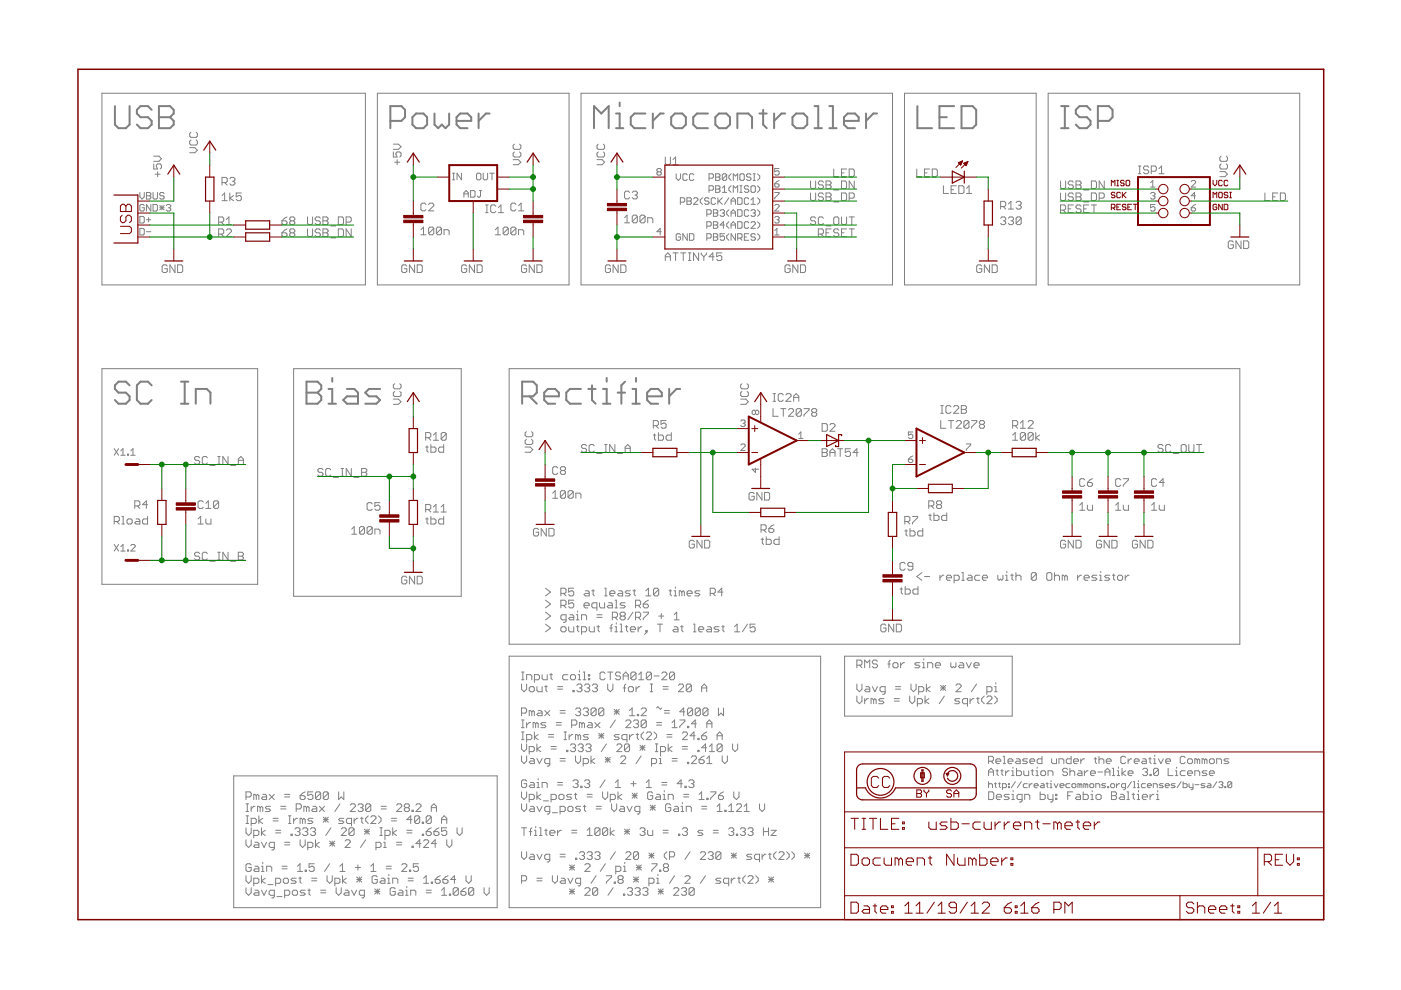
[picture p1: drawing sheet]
<svg xmlns="http://www.w3.org/2000/svg" width="297mm" height="210mm" viewBox="0 0 297 210" stroke-linecap="round" stroke-linejoin="round" font-family="sans-serif">
<g fill="none" stroke="#808080" stroke-width=".21">
<path d="M21.6 19.8h55.9v40.6h-55.9zM80 19.8h40.6v40.6h-40.6zM123.2 19.8h66v40.6h-66zM191.8 19.8h27.9v40.6h-27.9zM222.2 19.8h53.4v40.6h-53.4zM32.6 34.8v1h.8l-.3-.8 .3-.2h.6l.2 .2v.6l-.2 .2M32.6 33.1h1.1l.5 .6-.5 .5h-1.1M32.9 36.9h1.1M33.4 36.4v1.1M40.2 31.3h1.1l.5 .6-.5 .5h-1.1M40.5 29.7l-.3 .3v.5l.3 .3h1.1l.2-.3v-.5l-.2-.3M40.5 28l-.3 .3v.6l.3 .2h1.1l.2-.2v-.6l-.2-.3"/>
<path d="M47.1 38.7h.8l.3-.3v-.5l-.3-.3h-.8v1.6M47.6 38.7l.6 .5M48.7 37.9l.3-.3h.5l.3 .3v.3l-.3 .2M49.3 38.4h.2M49.5 38.4l.3 .3v.3l-.3 .2h-.5l-.3-.2M83.4 32.2v1.1h.8l-.3-.8 .3-.3h.6l.2 .3v.5l-.2 .3M83.4 30.6h1.1l.5 .5-.5 .6h-1.1M83.7 34.4h1.1M84.2 33.8v1.1M95.9 38.1h.5M95.9 36.7h.5M96.2 36.7v1.4"/>
<path d="M97.8 36.7v1.4l-.9-1.4v1.4M101 37l.3-.3h.4l.3 .3v.9l-.3 .2h-.4l-.3-.2zM102.4 36.7v1.2l.3 .2h.4l.3-.2v-1.2M103.8 36.7h1M104.3 36.7v1.4M108.8 33.8h1.1l.5 .6-.5 .5h-1.1M109.1 32.2l-.3 .3v.5l.3 .3h1.1l.2-.3v-.5l-.2-.3M109.1 30.6l-.3 .2v.6l.3 .3h1.1l.2-.3v-.6l-.2-.2M126.6 33.8h1.1l.5 .6-.5 .5h-1.1M126.8 30.6l-.2 .2v.6l.2 .3h1.1l.3-.3v-.6l-.3-.2M126.8 32.2l-.2 .3v.5l.2 .3h1.1l.3-.3v-.5l-.3-.3M139.5 36.4l-.2-.2 .2-.5h.5l.2 .3-.2 .4"/>
<path d="M139.5 36.4l-.2 .3 .2 .4h.5l.2-.2-.2-.5M139.5 36.4h.5M141.1 33.3v1.4l.2 .2h.6l.2-.2v-1.4M142.7 33.8l.5-.5v1.6M142.7 34.9h1.1M143.4 36.9v.9l.4 .4 .5-.4v-.9M145.7 37.1l-.2-.2h-.5l-.2 .2v.9l.2 .2h.5l.2-.2M147.1 37.1l-.2-.2h-.5l-.2 .2v.9l.2 .2h.5l.2-.2M150.3 37.8h.7l.3-.3v-.4l-.3-.2h-.7v1.3M151.7 36.9h.7l.3 .2-.3 .4 .3 .5-.3 .2h-.7zM151.7 39.4h.7l.3 .2-.3 .5 .3 .5-.3 .2h-.7zM151.7 37.5h.7"/>
<path d="M153.1 39.9l.5-.5v1.4M154.1 37.1l-.3-.2h-.4l-.3 .2v.9M154.1 37.1v.9l-.3 .2h-.4l-.3-.2M154.1 37.1l-1 .9M155 39.4l-.5 .5v.4l.5 .5M155 36.9l-.5 .4v.5l.5 .4M155.5 38.2v-1.3l.4 .4 .5-.4v1.3M156.9 39.4h.4M157.1 36.9h.5l.2 .2v.9l-.2 .2h-.5l-.2-.2v-.9zM157.1 39.4v1.4M158.7 39.6l-.2-.2h-.4l-.3 .5 .3 .2h.4l.2 .5-.2 .2h-.4l-.3-.2M159.2 39.6l.2-.2h.5l.2 .2v1l-.2 .2h-.5l-.2-.2z"/>
<path d="M159.2 37.1l-.2-.2h-.5l-.2 .4 .2 .2h.5l.2 .5-.2 .2h-.5l-.2-.2M159.7 36.9h.4M159.7 38.2h.4M159.9 36.9v1.3M160.6 36.9l.5 .4v.5l-.5 .4M160.6 39.4l.5 .5v.4l-.5 .5M164.3 39h.7l.2 .4-.2 .3h-.5l-.2-.3zM165.2 35.7h-.9v.7l.7-.2 .2 .2v.5l-.2 .2h-.5l-.2-.2M165.2 38.3l-.9 .7M171.9 38.4v1.3l.2 .3h.6l.2-.3v-1.3M174.6 38.7l-.3-.3h-.5l-.3 .3v.2l.3 .3h.5l.3 .3v.2l-.3 .3h-.5l-.3-.3M175.1 39.2h.8"/>
<path d="M175.1 38.4h.8l.3 .3v.2l-.3 .3 .3 .3v.2l-.3 .3h-.8zM176.8 35.8v1.7h1M178.4 38.4h.8l.3 .3v1l-.3 .3h-.8zM178.4 36.7h.5M179.5 35.8h-1.1v1.7h1.1M180 35.8h.8l.3 .3v1.1l-.3 .3h-.8zM181.1 38.4v1.6l-1.1-1.6v1.6M194.4 35.8v1.7h1.1M196 36.7h.6M197.1 35.8h-1.1v1.7h1.1M197.7 35.8h.8l.2 .3v1.1l-.2 .3h-.8zM200 39.4v1.6h1.1"/>
<path d="M202.7 39.4h-1v1.6h1M203.3 39.4h.8l.3 .3v1l-.3 .3h-.8zM204.9 39.9l.6-.5v1.6M224.9 38.4v1.3l.2 .3h.6l.2-.3v-1.3M227.6 38.7l-.3-.3h-.5l-.3 .3v.2l.3 .3h.5l.3 .3v.2l-.3 .3h-.5l-.3-.3M228.1 38.4h.8l.3 .3v.2l-.3 .3 .3 .3v.2l-.3 .3h-.8zM228.1 39.2h.8M231.4 38.4h.8l.3 .3v1l-.3 .3h-.8zM234.1 38.4v1.6l-1.1-1.6v1.6M241.4 36.8h.5M241.4 35.2h.5M241.6 35.2v1.6"/>
<path d="M243.5 35.5l-.2-.3h-.6l-.3 .3v.3l.3 .2h.6l.2 .3v.3l-.2 .2h-.6l-.3-.2M243.9 38.7l.5-.4v1.4M243.9 39.7h1M244.1 36.3h.8l.3-.3v-.5l-.3-.3h-.8v1.6M245.7 36.8h1.1M245.7 35.8l.6-.6v1.6M252.6 38.5l.2-.2h.5l.2 .2v.2l-.9 1h.9M258.6 36.4h1.1l.5 .5-.5 .6h-1.1M258.9 34.8l-.3 .2v.6l.3 .2h1.1l.2-.2v-.6l-.2-.2M258.9 33.1l-.3 .3v.5l.3 .3h1.1l.2-.3v-.5l-.2-.3M29.7 48.4h.7l.2 .3v.9l-.2 .2h-.7zM29.7 40.8v.9l.4 .5 .5-.5v-.9"/>
<path d="M29.7 45.9h.7l.2 .2v1l-.2 .2h-.7zM30.6 43.6l-.2-.3h-.5l-.2 .3v.9l.2 .2h.5l.2-.2v-.5h-.5M31.1 40.8h.6l.3 .2-.3 .5 .3 .5-.3 .2h-.6zM31.1 49.1h.9M31.1 46.6h.9M31.1 41.5h.6M31.5 46.1v1M32 43.3v1.4l-.9-1.4v1.4M32.4 43.3h.7l.3 .3v.9l-.3 .2h-.7zM32.4 40.8v1.2l.3 .2h.4l.3-.2v-1.2M33.9 44h.9M33.9 43.6l.9 .9"/>
<path d="M34.3 43.6v.9M34.8 41l-.2-.2h-.5l-.2 .5 .2 .2h.5l.2 .5-.2 .2h-.5l-.2-.2M34.8 43.6l-.9 .9M35.3 43.6l.2-.3h.5l.2 .3-.2 .4M35.5 56.4l-.3-.2h-.6l-.2 .2v1.1l.2 .3h.6l.3-.3v-.5h-.6M35.7 44h.3M36 44l.2 .3-.2 .4h-.5l-.2-.2M37.1 56.2v1.6l-1.1-1.6v1.6M37.7 56.2h.8l.2 .2v1.1l-.2 .3h-.8zM46.4 47.1h.8l.2-.3v-.5l-.2-.3h-.8v1.6M46.4 49.6h.8l.2-.2v-.6l-.2-.3h-.8v1.7M46.9 47.1l.5 .5"/>
<path d="M46.9 49.6l.5 .6M47.1 41.5l.5-.6v1.6M47.1 42.5h1.1M48 47.6h1.1M48 48.8l.3-.3h.5l.3 .3v.3l-1.1 1.1h1.1M48 46.5l.5-.5v1.6M48.7 40.9v1.6M49.5 41.5l-.8 .5 .8 .5M51.2 40.9h-1.1v.8l.8-.2 .3 .2v.6l-.3 .2h-.5l-.3-.2M59.8 46.8h.8l.3 .3v.2l-.3 .3h-.6l-.2-.3zM59.8 49.4h.8l.3 .2v.3l-.3 .3h-.6l-.2-.3zM60.9 46l-1.1 .8"/>
<path d="M60.9 48.5l-1.1 .9M61.7 46.8l-.3-.3v-.2l.3-.3h.5l.3 .3v.2l-.3 .3M61.7 46.8l-.3 .3v.2l.3 .3h.5l.3-.3v-.2l-.3-.3M61.7 49.4l-.3-.3v-.3l.3-.3h.5l.3 .3v.3l-.3 .3M61.7 49.4l-.3 .2v.3l.3 .3h.5l.3-.3v-.3l-.3-.2M61.7 46.8h.5M61.7 49.4h.5M65.2 46v1.3l.3 .3h.5l.3-.3v-1.3M65.2 48.5v1.4l.3 .3h.5l.3-.3v-1.4M67.9 46.3l-.3-.3h-.5l-.3 .3v.2l.3 .3h.5l.3 .3v.2l-.3 .3h-.5l-.3-.3M67.9 48.8l-.3-.3h-.5l-.3 .3v.3l.3 .3h.5l.3 .2v.3l-.3 .3h-.5l-.3-.3M68.5 46h.8l.3 .3v.2l-.3 .3 .3 .3v.2l-.3 .3h-.8z"/>
<path d="M68.5 46.8h.8M68.5 48.5h.8l.3 .3v.3l-.3 .3 .3 .2v.3l-.3 .3h-.8zM68.5 49.4h.8M70.1 50.4h1.1M70.1 47.9h1.1M71.7 46h.9l.2 .3v1l-.2 .3h-.9zM71.7 48.5h.9l.2 .3v1.1l-.2 .3h-.9zM73.4 47.1h.8l.3-.3v-.5l-.3-.3h-.8v1.6M74.5 48.5v1.7l-1.1-1.7v1.7M86.3 56.4l-.3-.2h-.6l-.2 .2v1.1l.2 .3h.6l.3-.3v-.5h-.6M87.9 56.2v1.6l-1.1-1.6v1.6M88.5 56.2h.8l.2 .2v1.1l-.2 .3h-.8z"/>
<path d="M89.2 48.7l.6-.5v1.6M89.2 49.8h1.1M90.3 43.3l-.3-.2h-.5l-.3 .2v1.1l.3 .3h.5l.3-.3M90.9 43.3l.2-.2h.6l.3 .2v.3l-1.1 1.1h1.1M92 48.4v1.1l-.3 .3h-.6l-.2-.3M92 48.4l-.3-.2h-.6l-.2 .2v1.1M92 48.4l-1.1 1.1M93.6 48.4v1.1l-.3 .3h-.5l-.3-.3M93.6 48.4l-.3-.2h-.5l-.3 .2v1.1M93.6 48.4l-1.1 1.1M94.1 49.8v-1.1h.9l.2 .3v.8M98.4 41.8v-.9l.4-.5 .5 .5v.9"/>
<path d="M98.4 41.1h.9M99 56.4l-.3-.2h-.6l-.2 .2v1.1l.2 .3h.6l.3-.3v-.5h-.6M99.8 40.4h.7l.2 .2v1l-.2 .2h-.7zM100.6 56.2v1.6l-1.1-1.6v1.6M101.2 56.2h.8l.2 .2v1.1l-.2 .3h-.8zM101.6 40.4h.5M101.9 40.4v1.2l-.3 .2-.4-.2M103 45.1h.5M103 43.5h.5M103.2 43.5v1.6M105 48.7l.6-.5v1.6M105 49.8h1.1"/>
<path d="M105.1 43.7l-.2-.2h-.6l-.3 .2v1.1l.3 .3h.6l.2-.3M105.7 45.1h1.1M105.7 44l.5-.5v1.6M107.8 48.4v1.1l-.3 .3h-.5l-.3-.3M107.8 48.4l-.3-.2h-.5l-.3 .2v1.1M107.8 48.4l-1.1 1.1M109.4 48.4v1.1l-.3 .3h-.5l-.3-.3M109.4 48.4l-.3-.2h-.5l-.3 .2v1.1M109.4 43.3l-.3-.2h-.5l-.3 .2v1.1l.3 .3h.5l.3-.3M109.4 48.4l-1.1 1.1M109.9 49.8v-1.1h.9l.2 .3v.8M109.9 44.7h1.1"/>
<path d="M109.9 43.6l.6-.5v1.6M111.7 56.4l-.3-.2h-.6l-.2 .2v1.1l.2 .3h.6l.3-.3v-.5h-.6M113.3 56.2v1.6l-1.1-1.6v1.6M113.8 56.2h.9l.2 .2v1.1l-.2 .3h-.9zM129.4 56.4l-.2-.2h-.6l-.2 .2v1.1l.2 .3h.6l.2-.3v-.5h-.5M131.1 56.2v1.6l-1.1-1.6v1.6M131.6 56.2h.8l.3 .2v1.1l-.3 .3h-.8zM132.4 46.2l.5-.6v1.6M132.4 47.2h1.1M133.5 40.8l-.3-.3h-.5l-.3 .3v1.1l.3 .3h.5l.3-.3M134 40.8l.3-.3h.6l.2 .3v.3l-.2 .3M134.6 41.4h.3"/>
<path d="M134.9 41.4l.2 .2v.3l-.2 .3h-.6l-.3-.3M135.1 45.9l-.2-.3h-.6l-.3 .3v1.1M135.1 45.9v1.1l-.2 .2h-.6l-.3-.2M135.1 45.9l-1.1 1.1M136.8 45.9v1.1l-.3 .2h-.5l-.3-.2M136.8 45.9l-.3-.3h-.5l-.3 .3v1.1M136.8 45.9l-1.1 1.1M137.3 47.2v-1h.8l.3 .2v.8M140.2 49.1h-.9l.7-.7v1.4M141.1 55.2v-1l.5-.6 .5 .6v1M141.1 54.4h1M142.7 53.6h1.1"/>
<path d="M143.2 53.6v1.6M144.3 42.9h.6l.3-.3v-.4l-.3-.3h-.6v1.4M144.3 49.8l-.2-.2h-.5l-.2 .2v.9l.2 .2h.5l.2-.2v-.5h-.5M144.3 53.6h1.1M144.9 53.6v1.6M145.6 41.9h.7l.3 .3-.3 .4 .3 .5-.3 .2h-.7zM145.6 42.6h.7M145.7 49.6v1.3l-.9-1.3v1.3M146 53.6h.5M146 55.2h.5M146.2 49.6h.7l.2 .2v.9l-.2 .2h-.7zM146.2 53.6v1.6"/>
<path d="M147 42.2l.3-.3h.4l.3 .3v.2l-1 .9h1M148.1 53.6v1.6l-1.1-1.6v1.6M148.7 53.6v.3l.5 .5M148.9 41.9l-.4 .5v.5l.4 .4M149.2 54.4v.8M149.8 53.6v.3l-.6 .5M149.9 45.4h.7l.2-.2v-.5l-.2-.2h-.7v1.4M149.9 47.9h.7l.2-.2v-.5l-.2-.2h-.7v1.4M149.9 50.5h.7l.2-.3v-.4l-.2-.2h-.7v1.3M150.3 42.2l-.2-.3h-.5l-.2 .5 .2 .2h.5l.2 .5-.2 .2h-.5l-.2-.2M150.3 40.3h.7l.3-.2v-.5l-.3-.2h-.7v1.4M151.3 44.5h.7l.2 .2-.2 .5 .2 .4-.2 .3h-.7z"/>
<path d="M151.3 47h.7l.2 .2-.2 .5 .2 .5-.2 .2h-.7zM151.3 49.6h.7l.2 .2-.2 .4 .2 .5-.2 .2h-.7zM151.3 50.2h.7M151.3 45.2h.7M151.3 47.7h.7M151.4 54.4h-1.1l.8-.8v1.6M151.7 40.1h.7M151.7 42.2l-.2-.3h-.5l-.2 .3v.9l.2 .2h.5l.2-.2M152.2 41.9v1.4M152.4 42.6l.7 .7M152.7 44.7l.2-.2h.5l.2 .2-.2 .5M153 53.6h-1v.8l.5-.2h.3l.2 .2v.6l-.2 .2h-.6l-.2-.2"/>
<path d="M153.1 40.8h1M153.1 41.9l-.9 1M153.1 45.2h.3M153.4 45.2l.2 .2-.2 .5h-.5l-.2-.3M153.6 47.7h-.9l.7-.7v1.4M153.6 49.6h-.9v.6l.7-.2 .2 .2v.5l-.2 .2h-.5l-.2-.2M154.5 44.5l-.4 .4v.5l.4 .5M154.5 49.6l-.4 .4v.5l.4 .4M154.5 47l-.4 .5v.4l.4 .5M154.5 41.9l-.9 1.4M155 48.4v-.9l.5-.5 .4 .5v.9M155 43.3v-.9l.5-.5 .4 .5v.9"/>
<path d="M155 45.9v-1l.5-.4 .4 .4v1M155 42.6h.9M155 45.2h.9M155 47.7h.9M155.5 40.8v-1.4l.4 .5 .5-.5v1.4M155.9 49.6v1.3l-.9-1.3v1.3M156.4 41.9h.7l.2 .3v.9l-.2 .2h-.7zM156.4 44.5h.7l.2 .2v.9l-.2 .3h-.7zM156.4 47h.7l.2 .2v1l-.2 .2h-.7zM156.4 50.5h.7l.2-.3v-.4l-.2-.2h-.7v1.3M156.9 40.8h.4M156.9 50.5l.4 .4"/>
<path d="M157.8 50.2h.5M158.7 47.2l-.2-.2h-.4l-.3 .2v1l.3 .2h.4l.2-.2M158.7 42.2l-.2-.3h-.4l-.3 .3v.9l.3 .2h.4l.2-.2M158.7 44.7l-.2-.2h-.4l-.3 .2v.9l.3 .3h.4l.2-.3M158.7 49.6h-.9v1.3h.9M159.2 44.7l.2-.2h.5l.2 .2-.2 .5M159.2 47.2l.2-.2h.5l.2 .2v.3l-.9 .9h.9M159.2 43.3h.9M159.2 42.4l.5-.5v1.4M159.7 45.2h.2M159.9 45.2l.2 .2-.2 .5h-.5l-.2-.3M160.1 49.8l-.2-.2h-.5l-.2 .4 .2 .2h.5l.2 .5-.2 .2h-.5l-.2-.2"/>
<path d="M160.6 49.6l.5 .4v.5l-.5 .4M160.6 41.9l.5 .5v.5l-.5 .4M160.6 44.5l.5 .4v.5l-.5 .5M160.6 47l.5 .5v.4l-.5 .5M164.3 40.8h.9v.2l-.9 1v.2M164.3 43.6l.2-.3h.5l.2 .3v.2l-.9 .9h.9M164.3 46.1l.2-.2h.5l.2 .2-.2 .5M164.3 48.9l.4-.5v1.4M164.3 49.8h.9M164.7 46.6h.3M165 46.6l.2 .2-.2 .5h-.5l-.2-.2M167.5 56.4l-.2-.2h-.6l-.3 .2v1.1l.3 .3h.6l.2-.3v-.5h-.5"/>
<path d="M169.2 56.2v1.6l-1.1-1.6v1.6M169.7 56.2h.8l.3 .2v1.1l-.3 .3h-.8zM171.9 40.9v1.4l.2 .2h.6l.2-.2v-1.4M172.9 46.3l-.2-.3h-.6l-.2 .3v.2l.2 .3h.6l.2 .3v.2l-.2 .3h-.6l-.2-.3M173.5 49.6h.8l.3-.2v-.6l-.3-.3h-.8v1.7M174 49.6l.6 .6M174.6 46.3l-.3-.3h-.5l-.3 .3v1l.3 .3h.5l.3-.3M174.6 41.2l-.3-.3h-.5l-.3 .3v.3l.3 .2h.5l.3 .3v.3l-.3 .2h-.5l-.3-.2M175.1 49.4h.6M175.1 40.9h.8l.3 .3v.3l-.3 .2 .3 .3v.3l-.3 .2h-.8zM175.1 47.9h1.1M175.1 41.7h.8"/>
<path d="M176.2 48.5h-1.1v1.7h1.1M176.8 46.3l.2-.3h.6l.2 .3v1l-.2 .3h-.6l-.2-.3zM176.8 42.8h1M176.8 40.3h1M177.8 48.8l-.2-.3h-.6l-.2 .3v.3l.2 .3h.6l.2 .2v.3l-.2 .3h-.6l-.2-.3M178.4 46v1.3l.3 .3h.5l.3-.3v-1.3M178.4 49.4h.5M178.4 40.9h.8l.3 .3v1.1l-.3 .2h-.8zM179.5 48.5h-1.1v1.7h1.1M180 46h1.1M180 48.5h1.1M180 42h.8l.3-.3v-.5l-.3-.3h-.8v1.6"/>
<path d="M180.6 46v1.6M180.6 48.5v1.7M201.7 40.2h.5M204.9 41h1.1M208.2 56.4l-.3-.2h-.6l-.2 .2v1.1l.2 .3h.6l.3-.3v-.5h-.6M209.8 56.2v1.6l-1.1-1.6v1.6M210.4 56.2h.8l.2 .2v1.1l-.2 .3h-.8zM212.2 46.3l.2-.3h.6l.2 .3v.2l-.2 .3M212.2 43.8h.8l.2-.3v-.5l-.2-.3h-.8v1.6M212.7 46.8h.3M212.7 43.8l.5 .5M213 46.8l.2 .3v.2l-.2 .3h-.6l-.2-.3"/>
<path d="M213.8 43.2l.5-.5v1.6M213.8 46.3l.3-.3h.5l.3 .3v.2l-.3 .3M213.8 44.3h1.1M214.3 46.8h.3M214.6 46.8l.3 .3v.2l-.3 .3h-.5l-.3-.3M215.4 43l.3-.3h.5l.3 .3v.2l-.3 .3M216 43.5h.2M216.2 43.5l.3 .3v.2l-.3 .3h-.5l-.3-.3M216.5 46.3l-.3-.3h-.5l-.3 .3v1M216.5 46.3v1l-.3 .3h-.5l-.3-.3M216.5 46.3l-1.1 1M224.9 40.9v1.4l.2 .2h.6l.2-.2v-1.4"/>
<path d="M224.9 44.6h.8l.2-.3v-.6l-.2-.2h-.8v1.6M225.4 44.6l.5 .5M226.5 44.3h.5M227.6 41.2l-.3-.3h-.5l-.3 .3v.3l.3 .2h.5l.3 .3v.3l-.3 .2h-.5l-.3-.2M227.6 43.5h-1.1v1.6h1.1M228.1 40.9h.8l.3 .3v.3l-.3 .2 .3 .3v.3l-.3 .2h-.8zM228.1 41.7h.8M229.2 43.7l-.3-.2h-.5l-.3 .2v.3l.3 .3h.5l.3 .3v.2l-.3 .3h-.5l-.3-.3M229.8 42.8h1M229.8 40.3h1M229.8 44.3h.5M230.8 43.5h-1v1.6h1"/>
<path d="M231.4 40.9h.8l.3 .3v1.1l-.3 .2h-.8zM231.4 43.5h1.1M231.9 43.5v1.6M233 42h.8l.3-.3v-.5l-.3-.3h-.8v1.6M243.9 41l.3-.2h.4l.3 .2-.3 .5M244.4 41.5h.2M244.6 41.5l.3 .2-.3 .5h-.4l-.3-.2M244.9 43.3h-1v.7l.7-.2 .3 .2v.5l-.3 .2h-.4l-.3-.2M252.6 44h.7l.2 .5-.2 .2h-.5l-.2-.2zM253.5 41.5h-.9l.7-.7v1.4M253.5 43.3l-.9 .7M261.5 51.4l-.3-.3h-.5l-.3 .3v1l.3 .3h.5l.3-.3v-.5h-.6"/>
<path d="M263.1 51.1v1.6l-1.1-1.6v1.6M263.7 51.1h.8l.3 .3v1l-.3 .3h-.8zM268.2 40.9v1.6h1.1M269.8 41.7h.6M270.9 40.9h-1.1v1.6h1.1M271.5 40.9h.8l.2 .3v1.1l-.2 .2h-.8zM21.6 78.2h33v45.7h-33zM62.3 78.2h35.5v48.2h-35.5zM107.9 78.2h155v58.4h-155zM24.2 95.1l.9 1.4M25.1 95.1l-.9 1.4M25.6 95.6l.5-.5v1.4"/>
<path d="M25.6 96.5h.9M27 96.3h.3v.2h-.3zM27.7 96.5h1M27.7 95.6l.5-.5v1.4M42.3 97.1l-.2-.3h-.6l-.2 .3v.2l.2 .3h.6l.2 .3v.2l-.2 .3h-.6l-.2-.3M44 97.1l-.3-.3h-.5l-.3 .3v1l.3 .3h.5l.3-.3M44.5 98.7h1.1M46.2 96.8h.5M46.2 98.4h.5M46.4 96.8v1.6M48.3 96.8v1.6l-1.1-1.6v1.6M48.9 98.7h1.1"/>
<path d="M50.5 97.6h1.1M50.5 98.4v-1.1l.6-.5 .5 .5v1.1M68.5 99.6l-.3-.3h-.5l-.3 .3v.3l.3 .2h.5l.3 .3v.3l-.3 .3h-.5l-.3-.3M70.1 99.6l-.3-.3h-.5l-.3 .3v1.1l.3 .3h.5l.3-.3M72.3 99.3h.6M72.6 99.3v1.7M74.5 99.3v1.7l-1.1-1.7v1.7M76.7 99.3h.8l.3 .3v.3l-.3 .2 .3 .3v.3l-.3 .3h-.8zM83.4 84.6h1.1l.5 .6-.5 .5h-1.1M83.7 81.4l-.3 .2v.6l.3 .2h1.1l.2-.2v-.6l-.2-.2M83.7 83l-.3 .3v.5l.3 .3h1.1l.2-.3v-.5l-.2-.3M90.3 92.8h.8l.2-.3v-.5l-.2-.3h-.8v1.6"/>
<path d="M90.3 94.8h.5M90.5 94.5v1.1l.3 .3M90.8 92.8l.5 .5M91.4 94.3v1.6h.8l.2-.3v-.5l-.2-.3h-.8M91.9 93.3h1.1M91.9 92.2l.5-.5v1.6M94.1 94.3v1.6h-.8l-.3-.3v-.5l.3-.3h.8M94.6 92v1.1l-.3 .2h-.5l-.3-.2M94.6 92l-.3-.3h-.5l-.3 .3v1.1M94.6 92l-1.1 1.1M111.3 94.8h1.1l.6 .5-.6 .6h-1.1M111.6 93.2l-.3 .2v.6l.3 .2h1.1l.3-.2v-.6l-.3-.2"/>
<path d="M111.6 91.5l-.3 .3v.5l.3 .3h1.1l.3-.3v-.5l-.3-.3M118.3 99.2l-.3-.2h-.5l-.3 .2v1.1l.3 .3h.5l.3-.3M119.1 99.8l-.3-.3v-.3l.3-.2h.5l.3 .2v.3l-.3 .3M119.1 99.8l-.3 .2v.3l.3 .3h.5l.3-.3v-.3l-.3-.2M119.1 99.8h.5M124.4 94.5l-.3-.2h-.6l-.2 .2v.3l.2 .3h.6l.3 .2v.3l-.3 .3h-.6l-.2-.3M126 94.5l-.3-.2h-.5l-.3 .2v1.1l.3 .3h.5l.3-.3M126.5 96.1h1.1M128.2 95.9h.5M128.2 94.3h.5M128.5 94.3v1.6M130.4 94.3v1.6l-1.1-1.6v1.6"/>
<path d="M130.9 96.1h1.1M132.5 95.9v-1.1l.6-.5 .5 .5v1.1M132.5 95.1h1.1M138.5 90.3h.8l.3-.3v-.5l-.3-.3h-.8v1.6M138.5 92.2h.5M138.8 92v1.1l.2 .2M139 90.3l.6 .5M139.6 91.7v1.6h.8l.3-.2v-.6l-.3-.3h-.8M141.2 89.2h-1.1v.8l.6-.3h.2l.3 .3v.5l-.3 .3h-.5l-.3-.3M142.3 91.7v1.6h-.8l-.3-.2v-.6l.3-.3h.8M157 84.6h1.1l.6 .6-.6 .5h-1.1M157.1 89.3l.2-.3h.5l.2 .3-.2 .4"/>
<path d="M157.1 94.4l.2-.3h.5l.2 .3v.2l-.9 .9h.9M157.3 83l-.3 .3v.5l.3 .3h1.1l.3-.3v-.5l-.3-.3M157.3 81.4l-.3 .2v.6l.3 .2h1.1l.3-.2v-.6l-.3-.2M157.5 89.7h.3M157.8 89.7l.2 .3-.2 .4h-.5l-.2-.2M160.2 87.2l-.3-.2-.4 .2v.5l.2 .2 .5-.2M160.2 87.2l.2-.2 .5 .2v.5l-.3 .2-.4-.2M160.2 87.2v.5M160.2 99.3v.9l-.7-.7h1.4M163.9 86.6v1.7h1.1M163.9 85.1h.5M163.9 83.5h.5"/>
<path d="M164.2 83.5v1.6M165.5 86.6h1.1M166.1 83.7l-.3-.2h-.5l-.3 .2v1.1l.3 .3h.5l.3-.3M166.1 86.6v1.7M166.6 83.7l.3-.2h.5l.3 .2v.3l-1.1 1.1h1.1M167.2 86.9l.2-.3h.6l.3 .3v.3l-1.1 1.1h1.1M168.3 85.1v-1.1l.5-.5 .6 .5v1.1M168.3 84.3h1.1M169.3 92.1l.5-.5v1.4M169.3 93h1M169.9 86.9v1.1l-.3 .3h-.5l-.3-.3M169.9 86.9l-.3-.3h-.5l-.3 .3v1.1"/>
<path d="M169.9 86.9l-1.1 1.1M170.5 86.6h1v.3l-1 1.1v.3M172.4 87.4l-.3 .3v.3l.3 .3h.5l.3-.3v-.3l-.3-.3M172.4 87.4l-.3-.2v-.3l.3-.3h.5l.3 .3v.3l-.3 .2M172.4 87.4h.5M174.3 95.1h.8l.3 .3v.3l-.3 .2 .3 .3v.3l-.3 .3h-.8zM174.3 89.8h.8l.3 .3v1.1l-.3 .2h-.8zM174.3 95.9h.8M176 90.1l.2-.3h.6l.2 .3v.2l-1 1.1h1M176 95.9h1M176 96.8v-1.1l.5-.6 .5 .6v1.1M177.6 95.1h1.1"/>
<path d="M178.1 95.1v1.7M180.3 95.1h-1.1v.8l.6-.2h.2l.3 .2v.6l-.3 .3h-.5l-.3-.3M181.9 95.9h-1l.8-.8v1.7M192.6 97.4h.7l.2 .4-.2 .3h-.5l-.2-.3zM193.5 96.7l-.9 .7M193.5 91.6h-.9v.7l.5-.2 .4 .2v.5l-.2 .2h-.5l-.2-.2M199.5 89.2v1.6h1M199.5 87.6h.5M199.5 86h.5M199.7 86v1.6M201.1 89.2h1.1M201.6 89.2v1.6"/>
<path d="M201.6 86.3l-.2-.3h-.6l-.2 .3v1.1l.2 .2h.6l.2-.2M202.2 86.3l.3-.3h.5l.3 .3v.2l-1.1 1.1h1.1M202.7 89.5l.3-.3h.5l.3 .3v.2l-1.1 1.1h1.1M203.8 86h.8l.3 .3v.2l-.3 .3 .3 .3v.3l-.3 .2h-.8zM203.8 86.8h.8M204.9 94.1h.9v.3l-.9 .9v.2M205.4 89.5l-.2-.3h-.6l-.2 .3v1M205.4 89.5v1l-.2 .3h-.6l-.2-.3M205.4 89.5l-1 1M206 89.2h1.1v.3l-1.1 1v.3M207.9 90l-.3 .3v.2l.3 .3h.5l.3-.3v-.2l-.3-.3M207.9 90l-.3-.3v-.2l.3-.3h.5l.3 .3v.2l-.3 .3"/>
<path d="M207.9 90h.5M214.7 90.3h.8l.3-.3v-.5l-.3-.3h-.8v1.6M214.7 93.3h1.1M214.7 92.2l.5-.5v1.6M215.2 90.3l.6 .5M216.3 90.8h1.1M216.3 89.7l.6-.5v1.6M217.4 92l-.3-.3h-.5l-.3 .3v1.1M217.4 92v1.1l-.3 .2h-.5l-.3-.2M217.4 92l-1.1 1.1M218 89.5l.2-.3h.6l.3 .3v.2l-1.1 1.1h1.1M219.1 92v1.1l-.3 .2h-.6l-.2-.2"/>
<path d="M219.1 92l-.3-.3h-.6l-.2 .3v1.1M219.1 92l-1.1 1.1M219.6 91.7v1.6M220.4 92.2l-.8 .6 .8 .5M246.6 94.5l-.3-.2h-.5l-.3 .2v.3l.3 .3h.5l.3 .2v.3l-.3 .3h-.5l-.3-.3M248.2 94.5l-.3-.2h-.5l-.3 .2v1.1l.3 .3h.5l.3-.3M248.8 96.1h1.1M250.7 94.3h.5l.3 .2v1.1l-.3 .3h-.5l-.3-.3v-1.1zM252.1 94.3v1.3l.2 .3h.6l.2-.3v-1.3M253.7 94.3h1.1M254.2 94.3v1.6M24.2 110.6h.8l.3-.3v-.6l-.3-.2h-.8v1.6"/>
<path d="M24.2 115.4l.9 1.4M24.7 110.6l.6 .5M25.1 115.4l-.9 1.4M25.6 115.9l.5-.5v1.4M25.6 116.8h.9M25.8 109.5h.3v1.6M25.8 111.1h.6M26.9 110.3l.3-.3h.5l.3 .3v.5l-.3 .3h-.5l-.3-.3zM27 116.6h.3v.2h-.3zM27.7 115.7l.3-.3h.4l.3 .3v.2l-1 .9h1M28.6 107.3h.8l.3-.3v-.6l-.3-.2h-.8v1.6M28.9 110h.5l.3 .3v.8h-.8l-.3-.3 .3-.2h.8"/>
<path d="M29.1 107.3l.6 .5M31.3 109.5v1.6h-.8l-.3-.3v-.5l.3-.3h.8M31.3 107h-1.1l.8-.8v1.6M42 111.1h1.1M42 110l.5-.5v1.6M42.3 117.4l-.2-.3h-.6l-.2 .3v.2l.2 .3h.6l.2 .3v.3l-.2 .2h-.6l-.2-.2M43.1 106.4l-.3-.2h-.5l-.3 .2v1.1l.3 .3h.5l.3-.3M43.6 110v.8l.3 .3h.8v-1.1M43.6 107.8h1.1M43.6 106.7l.6-.5v1.6M44 117.4l-.3-.3h-.5l-.3 .3v1.1l.3 .2h.5l.3-.2M44.5 119h1.1"/>
<path d="M46.2 117.1h.5M46.2 118.7h.5M46.4 106.4v1.1l-.3 .3h-.5l-.3-.3M46.4 106.4l-.3-.2h-.5l-.3 .2v1.1M46.4 106.4l-1.1 1.1M46.4 117.1v1.6M48.3 117.1v1.6l-1.1-1.6v1.6M48.9 119h1.1M50.5 117.1h.8l.3 .3v.2l-.3 .3 .3 .3v.3l-.3 .2h-.8zM50.5 117.9h.8M70.7 101.2h1.1M72.3 101h.6"/>
<path d="M74.6 112.2l.5-.5v1.6M74.6 113.3h1M75 101.2h1.1M76.7 100.1h.8M77.3 111.9v1.1l-.3 .3h-.5l-.3-.3M77.3 111.9l-.3-.2h-.5l-.3 .2v1.1M77.3 111.9l-1.1 1.1M78.9 106.8l-.2-.2h-.6l-.3 .2v1.1l.3 .3h.6l.2-.3M78.9 111.9l-.2-.2h-.6l-.3 .2v1.1M78.9 111.9v1.1l-.2 .3h-.6l-.3-.3M78.9 111.9l-1.1 1.1M79.5 113.3v-1.1h.8l.3 .3v.8"/>
<path d="M80.6 106.6h-1.1v.8l.5-.3h.3l.3 .3v.5l-.3 .3h-.5l-.3-.3M90.3 110h.5M90.3 108h.8l.2-.2v-.6l-.2-.2h-.8v1.6M90.5 109.7v1.1l.3 .3M90.8 108l.5 .6M91.4 109.5v1.6h.8l.2-.3v-.5l-.2-.3h-.8M91.9 107.5l.5-.5v1.6M91.9 108.6h1.1M93.5 107.5l.6-.5v1.6M93.5 108.6h1.1M94.1 109.5v1.6h-.8l-.3-.3v-.5l.3-.3h.8M114.2 112.3l-.3-.3h-.5l-.3 .3v1.1l.3 .2h.5l.3-.2v-.6h-.6"/>
<path d="M115.8 112v1.6l-1.1-1.6v1.6M116.4 112h.8l.3 .3v1.1l-.3 .2h-.8zM117.2 104.6l.5-.6v1.6M117.2 105.6h1.1M119.9 104.3l-.3-.3h-.5l-.3 .3v1.1M119.9 104.3v1.1l-.3 .2h-.5l-.3-.2M119.9 104.3l-1.1 1.1M121.5 104.3v1.1l-.2 .2h-.6l-.3-.2M121.5 104.3l-.2-.3h-.6l-.3 .3v1.1M121.5 104.3l-1.1 1.1M122.1 105.6v-1h.8l.3 .2v.8M147.2 114.8l-.3-.2h-.5l-.3 .2v1.1l.3 .3h.5l.3-.3v-.5h-.5"/>
<path d="M148.8 114.6v1.6l-1-1.6v1.6M149.4 114.6h.8l.3 .2v1.1l-.3 .3h-.8zM159.9 104.7l-.3-.3h-.5l-.3 .3v1.1l.3 .2h.5l.3-.2v-.6h-.5M161.4 114.3h.5M161.4 112.4h.8l.3-.3v-.6l-.3-.2h-.8v1.6M161.5 104.4v1.6l-1-1.6v1.6M161.6 114.1v1.1l.3 .2M161.9 112.4l.6 .5M162.1 104.4h.8l.3 .3v1.1l-.3 .2h-.8zM162.5 113.8v1.6h.8l.2-.2v-.6l-.2-.3h-.8M163 112.1h.8l.3 .3v.2l-.3 .3h-.5l-.3-.3zM164.1 111.3l-.6 .2-.5 .6"/>
<path d="M165.2 113.8v1.6h-.8l-.3-.2v-.6l.3-.3h.8M191.8 110.6h.9l.2-.3v-.6l-.2-.2h-.9v1.6M191.8 112.6h.6M191.9 119.5l-.3-.2h-.5l-.3 .2v1.1l.3 .3h.5l.3-.3M192.1 112.3v1.1l.3 .2M192.4 110.6l.5 .5M192.9 112v1.6h.8l.3-.2v-.6l-.3-.2h-.8M193.5 109.5h1.1v.2l-1.1 1.1v.3M195.6 112v1.6h-.8l-.2-.2v-.6l.2-.2h.8M196.9 109.3h.6M196.9 107.3h.8l.3-.3v-.6l-.3-.2h-.8v1.6M197.2 109v1.1l.3 .2"/>
<path d="M197.5 107.3l.5 .5M198 108.7v1.6h.8l.3-.2v-.6l-.3-.2h-.8M198.8 107l-.3 .3v.2l.3 .3h.6l.2-.3v-.2l-.2-.3M198.8 107l-.3-.3v-.3l.3-.2h.6l.2 .2v.3l-.2 .3M198.8 107h.6M200.7 108.7v1.6h-.8l-.3-.2v-.6l.3-.2h.8M225.9 114.8l-.2-.2h-.6l-.2 .2v1.1l.2 .3h.6l.2-.3v-.5h-.5M227.6 114.6v1.6l-1.1-1.6v1.6M228.1 114.6h.8l.3 .2v1.1l-.3 .3h-.8zM228.9 107.1l.5-.5v1.6M228.9 108.2h1.1M230 101.7l-.3-.2h-.5l-.3 .2v1.1l.3 .3h.5l.3-.3"/>
<path d="M230.5 107.1v.8l.3 .3h.8v-1.1M230.5 102.3h.9l.2 .3v.2l-.2 .3h-.6l-.3-.3zM231.6 101.5l-.5 .2-.6 .6M233.6 114.8l-.3-.2h-.6l-.2 .2v1.1l.2 .3h.6l.3-.3v-.5h-.6M235.2 114.6v1.6l-1.1-1.6v1.6M235.7 114.6h.9l.2 .2v1.1l-.2 .3h-.9zM236.5 107.1l.6-.5v1.6M236.5 108.2h1.1M237.6 101.7l-.3-.2h-.5l-.3 .2v1.1l.3 .3h.5l.3-.3M238.2 107.1v.8l.2 .3h.8v-1.1M238.2 101.5h1v.2l-1 1.1v.3M241.2 114.8l-.3-.2h-.5l-.3 .2v1.1l.3 .3h.5l.3-.3v-.5h-.6"/>
<path d="M242.8 114.6v1.6l-1.1-1.6v1.6M243.4 114.6h.8l.3 .2v1.1l-.3 .3h-.8zM244.2 108.2h1M244.2 107.1l.5-.5v1.6M245.2 101.7l-.2-.2h-.6l-.2 .2v1.1l.2 .3h.6l.2-.3M245.8 107.1v.8l.3 .3h.8v-1.1M246.9 102.3h-1.1l.8-.8v1.6M86.3 122.4l-.3-.2h-.6l-.2 .2v1.1l.2 .3h.6l.3-.3v-.5h-.6M87.9 122.2v1.6l-1.1-1.6v1.6M88.5 122.2h.8l.2 .2v1.1l-.2 .3h-.8zM107.9 139.1h66.1v53.3h-66.1zM115.7 127.3l1 .8-1 .8"/>
<path d="M115.7 124.7l1 .8-1 .8M115.7 129.8l1 .8-1 .8M115.7 132.3l1 .9-1 .8M118.9 125.8h.8l.3-.3v-.5l-.3-.3h-.8v1.6M118.9 128.4h.8l.3-.3v-.6l-.3-.2h-.8v1.6M119.2 132.9h.5l.3 .3v.5l-.3 .3h-.5l-.3-.3v-.5zM119.5 128.4l.5 .5M119.5 125.8l.5 .5M120 131.4h-.8l-.3-.3v-.5l.3-.3h.8v1.4l-.3 .3h-.2M120.6 132.9v.8l.2 .3h.8v-1.1M120.8 130.3h.6l.2 .3v.8h-.8l-.2-.3 .2-.2h.8M121.6 127.3h-1v.8l.5-.3h.3l.2 .3v.5l-.2 .3h-.6l-.2-.3"/>
<path d="M121.6 124.7h-1v.8l.5-.2h.3l.2 .2v.6l-.2 .2h-.6l-.2-.2M122.2 130.3h.3v1.1M122.2 131.4h.5M122.2 132.9h.5M122.5 129.5v.3M122.5 132.6v1.1l.2 .3M123.3 134h.8l.3-.3v-.5l-.3-.3h-.8v1.6M123.3 131.4v-1.1h.8l.3 .3v.8M123.8 128.4h1.1v-.3l-.2-.3h-.6l-.3 .3v.5l.3 .3h.6M124.1 125.3h.6l.2 .2v.8h-.8l-.3-.2 .3-.3h.8M124.9 132.9v.8l.3 .3h.8v-1.1M125.5 125.3h.5"/>
<path d="M125.8 125v1.1l.2 .2M126.6 128.9h-.8l-.3-.3v-.5l.3-.3h.8v1.6M126.6 130.3h1.1M126.6 130.9h1.1M126.6 132.9h.5M126.8 132.6v1.1l.3 .3M127.1 127.8v.8l.3 .3h.8v-1.1M128.2 124.7h.3v1.6M128.2 126.3h.5M129 127.8h.6l.2 .3v.8h-.8l-.3-.3 .3-.2h.8M129.3 125.8h1.1v-.3l-.3-.2h-.5l-.3 .2v.6l.3 .2h.5M129.3 133.2h.5"/>
<path d="M129.8 130.9h.8l.3-.3v-.5l-.3-.3h-.8v1.6M129.8 132.3l-.2 .3v1.4M130.4 127.3h.3v1.6M130.4 128.9h.5M130.4 132.9h.3v1.1M130.4 130.9l.5 .5M130.4 134h.5M130.7 132.1v.2M131.2 125.3h.5l.3 .2v.8h-.8l-.3-.2 .3-.3h.8M131.5 134h.5M131.5 132.3h.2v1.7M131.7 130.6l-.2 .3v.2l.2 .3h.6l.3-.3v-.2l-.3-.3"/>
<path d="M131.7 130.6l-.2-.3v-.2l.2-.3h.6l.3 .3v.2l-.3 .3M131.7 130.6h.6M132.6 127.8h-.9l-.2 .3 .2 .3h.6l.3 .2-.3 .3h-.8M132.6 132.9h.5M132.8 132.6v1.1l.3 .3M133.6 133.4h1.1v-.2l-.2-.3h-.6l-.3 .3v.5l.3 .3h.6M133.6 125.3h-.8l-.2 .2 .2 .3h.6l.2 .3-.2 .2h-.8M134.2 125.3h.5M134.2 129.8l-1.1 1.6M134.5 125v1.1l.2 .2M134.7 128.4h.9l.2-.3v-.6l-.2-.2h-.9v1.6M134.7 130.9h.9l.2-.3v-.5l-.2-.3h-.9v1.6"/>
<path d="M135.3 128.4l.5 .5M135.3 130.9l.5 .5M135.3 132.9v1.1M136.1 132.9h-.3l-.5 .5M136.4 128.1h.8l.3 .3v.2l-.3 .3h-.5l-.3-.3zM136.4 129.8h1.1v.3l-1.1 1v.3M136.9 125.3l.6-.6v1.6M136.9 126.3h1.1M136.9 133.7h.3v.3h-.3zM137.2 134l-.5 .5M137.5 127.3l-.6 .2-.5 .6M139.4 132.3h1.1"/>
<path d="M139.7 125l-.3-.3h-.6l-.2 .3v1.1M139.7 125v1.1l-.3 .2h-.6l-.2-.2M139.7 125l-1.1 1.1M139.7 130.6h1M139.9 132.3v1.7M140.2 130.1v1M141.8 125.3h.6M142.1 125v1.1l.3 .2M142.9 125.3h.3v1M142.9 126.3h.6M142.9 131.4h1.1M142.9 130.3l.6-.5v1.6"/>
<path d="M142.9 132.9h.6l.2 .3v.8h-.8l-.2-.3 .2-.3h.8M143.2 124.5v.2M144.3 132.9h.5M144.6 125.5l-.3-.2h-.3v1M144.6 125.5v.8M144.6 132.6v1.1l.2 .3M144.6 125.5l.2-.2 .3 .2v.8M145.7 125.8h1v-.3l-.2-.2h-.6l-.2 .2v.6l.2 .2h.6M147 134h.6M147 132.3h.3v1.7M148.1 133.4h1.1v-.2l-.3-.3h-.5l-.3 .3v.5l.3 .3h.5M148.4 125.3h-.8l-.3 .2 .3 .3h.5l.3 .3-.3 .2h-.8"/>
<path d="M150 132.9h.6l.2 .3v.8h-.8l-.2-.3 .2-.3h.8M150.6 125.8h.8l.3-.3v-.5l-.3-.3h-.8v1.6M151.1 125.8l.6 .5M152.5 132.9h-.8l-.3 .3 .3 .2h.5l.3 .3-.3 .3h-.8M153 132.9h.6M153.3 125.5h-1.1l.8-.8v1.6M153.3 132.6v1.1l.3 .3M155.7 134h1.1M155.7 132.9l.6-.6v1.7M158.5 132.3l-1.1 1.7M160.1 132.3h-1.1v.9l.6-.3h.3l.2 .3v.5l-.2 .3h-.6l-.3-.3M179.1 139.1h35.5v12.7h-35.5z"/>
<path d="M187.8 132.6l-.2-.3h-.6l-.2 .3v1.1l.2 .3h.6l.2-.3v-.5h-.5M188.8 140l-.3 .2v1.4M189.5 132.3v1.7l-1.1-1.7v1.7M190 132.3h.8l.3 .3v1.1l-.3 .3h-.8zM190.8 124.9h.6M191.1 124.6v1.1l.3 .3M191.9 124.3v1.7h.8l.3-.3v-.5l-.3-.3h-.8M193.5 120.1h-.8l-.2-.3v-.3l.2-.2h.6l.2 .2v1.1l-.2 .3h-.6l-.2-.3M194.6 124.3v1.7h-.8l-.3-.3v-.5l.3-.3h.8M195.5 121.4l-1.1 .8 1.1 .8M195.9 139.7v.3M196 122.2h1.1"/>
<path d="M199.3 122v1M200.1 122h-.3l-.5 .5M200.7 122.5h1v-.3l-.2-.2h-.6l-.2 .2v.6l.2 .2h.6M202.3 123h.8l.3-.2v-.6l-.3-.2h-.8v1.6M203.9 123h.6M203.9 121.4h.3v1.6M205.3 122h.5l.3 .2v.8h-.8l-.3-.2 .3-.3h.8M207.7 122h-.8l-.2 .2v.6l.2 .2h.8M208.3 122.5h1.1v-.3l-.3-.2h-.5l-.3 .2v.6l.3 .2h.5M211.6 122v.8l.2 .2 .3-.2 .3 .2 .2-.2v-.8M213.2 122h.3v1M213.2 123h.5"/>
<path d="M213.5 121.2v.2M214.3 122h.5M214.6 121.7v1.1l.2 .2M215.4 122.2l.2-.2h.6l.3 .2v.8M215.4 121.4v1.6M219.7 121.7v1.1l-.2 .2h-.6l-.2-.2M219.7 121.7l-.2-.3h-.6l-.2 .3v1.1M219.7 121.7l-1 1.1M221.9 121.7l.3-.3h.5l.3 .3v1.1l-.3 .2h-.5l-.3-.2zM223.6 122.2l.2-.2h.6l.2 .2v.8M223.6 121.4v1.6M225.7 122.2l-.2-.2h-.3v1"/>
<path d="M225.7 122.2v.8M225.7 122.2l.3-.2 .3 .2v.8M228.5 122v1M229.3 122h-.3l-.5 .5M229.8 122.5h1.1v-.3l-.2-.2h-.6l-.3 .2v.6l.3 .2h.6M232.6 122h-.8l-.3 .2 .3 .3h.5l.3 .3-.3 .2h-.8M233.1 122h.3v1M233.1 123h.6M233.4 121.2v.2M235.3 122h-.8l-.3 .2 .3 .3h.5l.3 .3-.3 .2h-.8M235.8 122h.6M236.1 121.7v1.1l.3 .2"/>
<path d="M237.2 122h.5l.3 .2v.6l-.3 .2h-.5l-.3-.2v-.6zM238.6 122v1M239.4 122h-.3l-.5 .5M110.6 145v1.1l.5 .6 .6-.6v-1.1M110.6 151.2h.8l.3-.3v-.5l-.3-.3h-.8v1.6M110.6 157.7v1.1l.5 .6 .6-.6v-1.1M110.6 154.3h.5M110.6 152.7h.5M110.6 156.8h.5M110.6 155.2h.5M110.6 144.1h.5M110.6 142.5h.5"/>
<path d="M110.8 142.5v1.6M110.8 152.7v1.6M110.8 155.2v1.6M111.7 144.1v-1.1h.8l.3 .3v.8M111.7 153.2v1.1M111.7 156.8h.8l.3-.3v-.5l-.3-.3h-.8v1.7M112.2 145.9l.3-.3h.5l.3 .3v.5l-.3 .3h-.5l-.3-.3zM112.2 159.4h.8l.3-.3v-.6l-.3-.2h-.8v1.6M112.5 153.2h-.3l-.5 .5M112.8 150.9l-.3-.2h-.3v1M112.8 150.9v.8M112.8 150.9l.2-.2 .3 .2v.8"/>
<path d="M113.3 144.1h.8l.3-.3v-.5l-.3-.3h-.8v1.7M113.3 155.2v1.6M113.6 153.5l-.3-.3h-.3v1.1M113.6 153.5v.8M113.6 153.5l.2-.3 .3 .3v.8M113.8 145.6v.8l.3 .3h.8v-1.1M113.8 157.7v1.7M114.1 150.7h.6l.2 .2v.8h-.8l-.3-.2 .3-.3h.8M114.1 155.7l-.8 .6 .8 .5M114.7 158.3l-.9 .5 .9 .6M114.9 143v.8l.3 .3h.8v-1.1M115.5 150.7l1.1 1"/>
<path d="M115.5 145.6h.5M115.7 153.2h-.8l-.2 .3 .2 .2h.6l.2 .3-.2 .3h-.8M115.8 145.3v1.1l.2 .3M116.3 155.7h1.1M116.3 156.3h1.1M116.6 150.7l-1.1 1M116.6 143h.5M116.8 158.3h1.1M116.8 158.8h1.1M116.8 142.8v1l.3 .3M117.9 153.2h1.1M117.9 153.7h1.1"/>
<path d="M118.2 145.6h1.1M118.2 146.1h1.1M118.7 151.2h1.1M118.7 150.7h1.1M119.6 156.8h.5M119.6 155.2h.5M119.8 155.2v1.6M120.1 159.1h.3v.3h-.3zM120.4 143h-.8l-.3 .3v.5l.3 .3h.8M120.7 155.7v1.1M120.9 158l.3-.3h.6l.2 .3v.3l-.2 .2M121.2 153.7h.8l.3-.2v-.6l-.3-.2h-.8v1.6"/>
<path d="M121.2 143h.6l.2 .3v.5l-.2 .3h-.6l-.3-.3v-.5zM121.5 155.7h-.3l-.5 .6M121.5 158.5h.3M121.5 146.4h.3v.3h-.3zM121.8 158.5l.2 .3v.3l-.2 .3h-.6l-.3-.3M122 150.4l.3-.3h.6l.2 .3v.3l-.2 .2M122.3 145.3l.3-.3h.5l.3 .3v.3l-.3 .3M122.6 156l.3-.3 .2 .3v.8M122.6 150.9h.3M122.6 143h.3v1.1M122.6 156l-.3-.3h-.3v1.1M122.6 156v.8"/>
<path d="M122.6 158l.3-.3h.5l.3 .3v.3l-.3 .2M122.6 144.1h.5M122.9 150.9l.2 .3v.3l-.2 .2h-.6l-.3-.2M122.9 142.2v.3M122.9 145.9h.2M123.1 145.9l.3 .2v.3l-.3 .3h-.5l-.3-.3M123.1 158.5h.3M123.4 158.5l.3 .3v.3l-.3 .3h-.5l-.3-.3M123.4 153.5l-.3-.3h-.2v1.1M123.4 153.5v.8M123.4 153.5l.3-.3 .2 .3v.8M123.7 150.4l.2-.3h.6l.3 .3v.3l-.3 .2"/>
<path d="M123.7 142.5h.2v1.6M123.7 144.1h.5M123.9 145.3l.3-.3h.6l.2 .3v.3l-.2 .3M124.2 150.9h.3M124.2 158l.3-.3h.5l.3 .3v.3l-.3 .2M124.5 150.9l.3 .3v.3l-.3 .2h-.6l-.2-.2M124.5 145.9h.3M124.8 143h.2v.3h-.2zM124.8 143.8h.2v.3h-.2zM124.8 153.2h.5l.3 .3v.8h-.8l-.3-.3 .3-.3h.8M124.8 155.7h-.9l-.2 .3 .2 .3h.6l.3 .2-.3 .3h-.8M124.8 158.5h.2"/>
<path d="M124.8 145.9l.2 .2v.3l-.2 .3h-.6l-.3-.3M125 158.5l.3 .3v.3l-.3 .3h-.5l-.3-.3M125.6 145.3l.3-.3h.5l.3 .3v.3l-.3 .3M126.1 153.2l1.1 1.1M126.1 145.9h.3M126.4 150.4l-.3-.3h-.5l-.3 .3v1.1M126.4 150.4v1.1l-.3 .2h-.5l-.3-.2M126.4 150.4l-1.1 1.1M126.4 145.9l.3 .2v.3l-.3 .3h-.5l-.3-.3M126.9 155.5l1.1 1M126.9 156h1.1M127.2 153.2l-1.1 1.1"/>
<path d="M127.5 155.5v1M128 150.4l-.2-.3h-.6l-.3 .3v1.1M128 150.4v1.1l-.2 .2h-.6l-.3-.2M128 150.4l-1.1 1.1M128 155.5l-1.1 1M128.3 142.8l-.3-.3h-.5l-.3 .3v1l.3 .3h.5l.3-.3M128.6 157.7l-1.1 1.7M128.8 145v1.1l.6 .6 .5-.6v-1.1M128.8 142.5h1.1M129.4 142.5v1.6M130.2 150.9h1.1M130.2 150.4l1.1 1.1"/>
<path d="M130.5 152.7l-1.1 1.6M130.7 150.4v1.1M130.8 158l.2-.3h.6l.2 .3v.3l-1 1.1h1M131.3 150.4l-1.1 1.1M131.3 155.7h-.8l-.3 .3 .3 .3h.5l.3 .2-.3 .3h-.8M131.6 142.8l-.3-.3h-.5l-.3 .3v.2l.3 .3h.5l.3 .3v.2l-.3 .3h-.5l-.3-.3M132.1 145.9h.6M132.1 144.1v-1.1l.6-.5 .5 .5v1.1M132.1 143.3h1.1M132.7 152.9l.2-.2h.6l.3 .2v.3l-1.1 1.1h1.1M132.7 145l-.3 .3v1.4M132.9 156.8h-.8l-.3-.3v-.5l.3-.3h.8v1.7"/>
<path d="M133.5 151.7h1.1M133.5 145.6h.5l.3 .3v.5l-.3 .3h-.5l-.3-.3v-.5zM133.5 150.7l.5-.6v1.6M133.5 155.7v1.1M133.5 158v1.1l-.3 .3h-.5l-.3-.3M133.5 158l-.3-.3h-.5l-.3 .3v1.1M133.5 158l-1.1 1.1M134.3 152.9l.3-.2h.5l.3 .2v.3l-.3 .3M134.3 155.7h-.3l-.5 .6M134.9 142.8l-.3-.3h-.6l-.2 .3v1M134.9 153.5h.2M134.9 155.7h.5"/>
<path d="M134.9 142.8v1l-.3 .3h-.6l-.2-.3M134.9 145.6v1.1M134.9 142.8l-1.1 1M135.1 151.5h.3v.2h-.3zM135.1 155.5v1l.3 .3M135.1 153.5l.3 .2v.3l-.3 .3h-.5l-.3-.3M135.4 143l.5-.5v1.6M135.4 144.1h1.1M135.7 145.6h-.3l-.5 .5M135.7 158.5h1.1M135.7 158l1.1 1.1M135.9 150.4l.3-.3h.6l.2 .3v.3l-1.1 1h1.1"/>
<path d="M136.2 158v1.1M136.5 155.2l-.6 .5v.6l.6 .5M136.8 158l-1.1 1.1M137 152.9v1.1l-.2 .3h-.6l-.3-.3M137 152.9l-.2-.2h-.6l-.3 .2v1.1M137 152.9l-1.1 1.1M137 155.5l.3-.3h.5l.3 .3v.2l-1.1 1.1h1.1M137.9 146.7h.5M137.9 145h.5M138.1 142.8v1l-.3 .3h-.5l-.3-.3M138.1 142.8l-.3-.3h-.5l-.3 .3v1M138.1 142.8l-1.1 1"/>
<path d="M138.1 145v1.7M138.7 155.2l.5 .5v.6l-.5 .5M138.7 143.3h1.1M138.9 159.4h.6M138.9 157.7h.6M139.2 150.1l.3-.3 .5 .6 .3-.3M139.2 153.2h1.1M139.2 153.7h1.1M139.2 157.7v1.7M140 159.4h.8l.3-.3v-.6l-.3-.2h-.8v1.6M140 160v.3M140.3 142.8l.3-.3h.5l.3 .3v.2l-1.1 1.1h1.1"/>
<path d="M140.6 145.6h1.1M140.6 146.1h1.1M140.8 151.2h1.1M140.8 150.7h1.1M141.4 155.7h1.1M141.4 156.3h1.1M141.7 157.7v1.7M142.5 154.3h1.1M142.5 153.2l.5-.5v1.6M142.5 158.3l-.8 .5 .8 .6M143 142.8v1l-.3 .3h-.5l-.3-.3M143 142.8l-.3-.3h-.5l-.3 .3v1"/>
<path d="M143 142.8l-1.1 1M143.8 145.3l.3-.3h.6l.2 .3v.3l-1.1 1.1h1.1M144.1 152.7h1.1v.2l-1.1 1.1v.3M144.7 155.5l.2-.3h.6l.3 .3v.2l-1.1 1.1h1.1M144.7 158.3h1.1M144.7 158.8h1.1M145.2 150.9h-1.1l.8-.8v1.6M145.8 154h.2v.3h-.2zM146.6 145.3v1.1l-.3 .3h-.5l-.3-.3M146.6 145.3l-.3-.3h-.5l-.3 .3v1.1M146.6 145.3l-1.1 1.1M146.9 150.4l-.3-.3h-.6l-.2 .3v1.1"/>
<path d="M146.9 150.4v1.1l-.3 .2h-.6l-.2-.2M146.9 150.4l-1.1 1.1M147.4 156h-1.1l.8-.8v1.6M147.7 153.5h-1.1l.8-.8v1.6M148 156.5h.2v.3h-.2zM148 159.1h.2v.3h-.2zM148.5 150.4l-.3-.3h-.5l-.3 .3v1.1M148.5 150.4v1.1l-.3 .2h-.5l-.3-.2M148.5 150.4l-1.1 1.1M148.8 146.7v-1.1l.5-.6 .5 .6v1.1M148.8 156h.8l.2 .3v.2l-.2 .3h-.6l-.2-.3zM148.8 145.9h1"/>
<path d="M149.8 155.2l-1 .8M149.8 158.5h-1l.8-.8v1.7M149.9 153.5h1M149.9 154.3v-1.1l.5-.5 .5 .5v1.1M150.1 150.4l-.2-.3h-.6l-.3 .3v1.1M150.1 150.4v1.1l-.2 .2h-.6l-.3-.2M150.1 150.4l-1.1 1.1M150.4 158.3l.5-.6v1.7M150.4 159.4h1.1M152 156h1.1M152 156.8v-1.1l.6-.5 .5 .5v1.1M152.3 150.1v1.6l.5-.5 .6 .5v-1.6"/>
<path d="M153.1 158l-.3-.3h-.5l-.3 .3v1.1M153.1 158v1.1l-.3 .3h-.5l-.3-.3M153.1 158l-1.1 1.1M155.3 157.7v1.1l.6 .6 .5-.6v-1.1M181.7 141h.8l.3-.2v-.6l-.3-.2h-.8v1.6M181.7 145v1.1l.5 .6 .6-.6v-1.1M181.7 147.6v1.1l.5 .5 .6-.5v-1.1M182.2 141l.6 .6M183.3 141.6v-1.6l.6 .5 .5-.5v1.6M183.3 148.1v1.1M183.6 145.6h.5l.3 .3v.8h-.8l-.3-.3 .3-.3h.8M184.1 148.1h-.2l-.6 .6"/>
<path d="M185 145.6l.5 1.1 .5-1.1M185.2 148.4l-.2-.3h-.3v1.1M185.2 148.4v.8M185.2 148.4l.3-.3 .3 .3v.8M186 140.2l-.2-.2h-.6l-.2 .2v.3l.2 .3h.6l.2 .2v.3l-.2 .3h-.6l-.2-.3M187.4 148.1h-.8l-.3 .3 .3 .3h.5l.3 .2-.3 .3h-.8M187.7 146.7h-.8l-.3-.3v-.5l.3-.3h.8v1.3l-.3 .3h-.3M188.2 140.8h.6M189.3 140.8l.3-.3h.5l.3 .3v.5l-.3 .3h-.5l-.3-.3zM189.6 148.1h1.1M189.6 148.7h1.1M189.9 145.6h1"/>
<path d="M189.9 146.1h1M190.9 140.5v1.1M191.8 140.5h-.3l-.6 .5M192.9 147.6v1.1l.5 .5 .6-.5v-1.1M193.1 145v1.1l.6 .6 .5-.6v-1.1M194.5 149.2h.8l.3-.3v-.5l-.3-.3h-.8v1.7M194.8 146.7h.8l.3-.3v-.5l-.3-.3h-.8v1.6M195 140.5h-.8l-.2 .3 .2 .2h.6l.2 .3-.2 .3h-.8M195.6 141.6h.5M195.6 140.5h.3v1.1M196.1 147.6v1.6M196.4 145v1.7"/>
<path d="M196.7 141.6v-1.1h.8l.3 .3v.8M197 148.1l-.9 .6 .9 .5M197.2 145.6l-.8 .5 .8 .6M198.3 141h1.1v-.2l-.3-.3h-.5l-.3 .3v.5l.3 .3h.5M199.4 145.9h1.1M199.4 145.3l1.1 1.1M200 145.3v1.1M200.2 147.6l-1.1 1.6M200.5 145.3l-1.1 1.1M201.6 140.5v.8l.3 .3 .2-.3 .3 .3 .3-.3v-.8M202.7 145.3l.2-.3h.6l.3 .3v.3l-1.1 1.1h1.1M203.5 140.5h.5l.3 .3v.8h-.8l-.3-.3 .3-.3h.8"/>
<path d="M203.5 148.1h-.8l-.3 .3 .3 .3h.5l.3 .2-.3 .3h-.8M204.9 140.5l.5 1.1 .6-1.1M205.1 149.2h-.8l-.3-.3v-.5l.3-.3h.8v1.7M205.7 148.1v1.1M206.5 141h1.1v-.2l-.3-.3h-.5l-.3 .3v.5l.3 .3h.5M206.5 148.1h-.3l-.5 .6M207.1 145l-1.1 1.7M207.1 148.1h.5M207.3 147.8v1.1l.3 .3M208.7 147.6l-.6 .5v.6l.6 .5M209.2 146.7h.8l.3-.3v-.5l-.3-.3h-.8v1.6M209.2 147.8l.3-.2h.5l.3 .2v.3l-1.1 1.1h1.1"/>
<path d="M210.9 146.7h.5M210.9 145.6h.2v1.1M210.9 147.6l.5 .5v.6l-.5 .5M211.1 144.8v.2M49.6 164.5h55.8v27.9h-55.8zM52.2 169h.8l.3-.3v-.5l-.3-.3h-.8v1.6M52.2 172.1h.5M52.2 170.4h.5M52.2 175.5v1.1l.5 .5 .6-.5v-1.1M52.2 178.1v1l.5 .6 .6-.6v-1M52.2 174.6h.5M52.2 173h.5"/>
<path d="M52.4 170.4v1.7M52.4 173v1.6M53.3 171v1.1M53.3 174.6h.8l.2-.3v-.5l-.2-.3h-.8v1.6M53.8 177.1h.8l.3-.2v-.6l-.3-.3h-.8v1.7M54.1 171h-.3l-.5 .5M54.1 178.6h.5l.3 .3v.8h-.8l-.3-.3 .3-.3h.8M54.3 168.7l-.2-.3h-.3v1.1M54.3 168.7v.8M54.3 168.7l.3-.3 .3 .3v.8M54.9 173v1.6M55.2 171.2l-.3-.2h-.3v1.1"/>
<path d="M55.2 171.2v.9M55.2 171.2l.2-.2 .3 .2v.9M55.4 175.5v1.6M55.4 178.6l.6 1.1 .5-1.1M55.7 168.4h.5l.3 .3v.8h-.8l-.3-.3 .3-.2h.8M55.7 173.5l-.8 .6 .8 .5M56.2 176l-.8 .6 .8 .5M57.1 168.4l1.1 1.1M57.3 171h-.8l-.2 .2 .2 .3h.6l.2 .3-.2 .3h-.8M57.9 173.5h1.1M57.9 174.1h1.1M58.2 168.4l-1.1 1.1"/>
<path d="M58.2 179.7h-.9l-.2-.3v-.5l.2-.3h.9v1.3l-.3 .3h-.3M58.4 176h1.1M58.4 176.6h1.1M59.5 171h1.1M59.5 171.5h1.1M60.3 168.4h1.1M60.3 169h1.1M60.3 178.6h1.1M60.3 179.1h1.1M61.2 174.6h.5M61.2 173h.5M61.4 173v1.6"/>
<path d="M61.7 176.9h.3v.2h-.3zM62.3 173.5v1.1M62.5 175.8l.3-.3h.6l.2 .3v.2l-.2 .3M62.8 171.5h.8l.3-.3v-.5l-.3-.3h-.8v1.7M63.1 176.3h.3M63.1 173.5h-.3l-.5 .6M63.4 176.3l.2 .3v.3l-.2 .2h-.6l-.3-.2M63.6 168.7h.8l.3 .3v.2l-.3 .3h-.5l-.3-.3zM63.6 178.1v1l.6 .6 .5-.6v-1M64.2 175.8l.2-.3h.6l.3 .3v.2l-.3 .3M64.2 173.8l-.3-.3h-.3v1.1M64.2 173.8l.2-.3 .3 .3v.8"/>
<path d="M64.2 173.8v.8M64.7 176.3h.3M64.7 167.9l-.5 .3-.6 .5M65 171.2l-.3-.2h-.3v1.1M65 176.3l.3 .3v.3l-.3 .2h-.6l-.2-.2M65 171.2v.9M65 171.2l.3-.2 .2 .2v.9M65.3 179.7h.8l.2-.3v-.5l-.2-.3h-.8v1.6M65.8 175.8l.3-.3h.5l.3 .3v.2l-.3 .3M66.3 167.9h-1v.8l.5-.3h.3l.2 .3v.5l-.2 .3h-.6l-.2-.3M66.3 171h.6l.3 .2v.9h-.9l-.2-.3 .2-.3h.9M66.3 176.3h.3"/>
<path d="M66.3 173.5h-.8l-.2 .3 .2 .3h.6l.2 .2-.2 .3h-.8M66.6 176.3l.3 .3v.3l-.3 .2h-.5l-.3-.2M66.9 178.1v1.6M67.7 171l1.1 1.1M67.7 178.6l-.8 .5 .8 .6M68 168.2v1l-.3 .3h-.5l-.3-.3M68 168.2l-.3-.3h-.5l-.3 .3v1M68 168.2l-1.1 1M68.5 173.2l1.1 1.1M68.5 173.8h1.1M68.8 171l-1.1 1.1M69.1 173.2v1.1"/>
<path d="M69.6 168.2v1l-.3 .3h-.5l-.3-.3M69.6 168.2l-.3-.3h-.5l-.3 .3v1M69.6 168.2l-1.1 1M69.6 173.2l-1.1 1.1M69.9 178.3l1.1 1.1M69.9 178.9h1.1M70.2 175.5l-1.1 1.6M70.4 178.3v1.1M71 178.3l-1.1 1.1M71.8 167.9v1.6l.5-.5 .6 .5v-1.6M72.1 170.4l-1.1 1.7M72.3 175.8l.3-.3h.6l.2 .3v.2l-1.1 1.1h1.1"/>
<path d="M72.9 173.5h-.8l-.3 .3 .3 .3h.5l.3 .2-.3 .3h-.8M73.2 178.3l.2-.2h.6l.3 .2v.3l-1.1 1.1h1.1M74.3 170.7l.2-.3h.6l.3 .3v.3l-1.1 1.1h1.1M74.5 174.6h-.8l-.3-.3v-.5l.3-.3h.8v1.6M75.1 175.8v1.1l-.3 .2h-.5l-.3-.2M75.1 175.8l-.3-.3h-.5l-.3 .3v1.1M75.1 173.5v1.1M75.1 175.8l-1.1 1.1M75.9 173.5h-.3l-.5 .6M75.9 170.7l.3-.3h.5l.3 .3v.3l-.3 .2M76.4 171.2h.3M76.4 173.5h.6"/>
<path d="M76.7 171.2l.3 .3v.3l-.3 .3h-.5l-.3-.3M76.7 173.2v1.1l.3 .3M77.3 176.3h1M77.3 175.8l1 1.1M77.5 178.1l-1.1 1.6M77.8 175.8v1.1M78.1 173l-.6 .5v.6l.6 .5M78.3 175.8l-1 1.1M78.6 170.7v1.1l-.3 .3h-.5l-.3-.3M78.6 170.7l-.3-.3h-.5l-.3 .3v1.1M78.6 170.7l-1.1 1.1M78.6 173.2l.3-.2h.5l.3 .2v.3l-1.1 1.1h1.1"/>
<path d="M79.7 179.7h.8l.3-.3v-.5l-.3-.3h-.8v1.6M80.3 173l.5 .5v.6l-.5 .5M80.5 175.5h.6M80.5 177.1h.6M80.8 171h1.1M80.8 171.5h1.1M80.8 175.5v1.6M81.3 178.6h.3v1.1M81.3 179.7h.6M81.6 177.1h.8l.3-.2v-.6l-.3-.3h-.8v1.7M81.6 177.8v.3M83 173.5h1.1"/>
<path d="M83 174.1h1.1M83.3 175.5v1.6M84.1 170.7l.2-.3h.6l.3 .3v.3l-1.1 1.1h1.1M84.1 176l-.8 .6 .8 .5M84.1 178.6h1.1M84.1 179.1h1.1M86 171.2l-.3-.2v-.3l.3-.3h.5l.3 .3v.3l-.3 .2M86 171.2l-.3 .3v.3l.3 .3h.5l.3-.3v-.3l-.3-.3M86 171.2h.5M86.3 176h1.1M86.3 176.6h1.1M87.4 171.8h.2v.3h-.2z"/>
<path d="M87.4 179.4h.2v.3h-.2zM87.4 173.8h-1.1l.8-.8v1.6M88.2 170.7l.2-.3h.6l.3 .3v.3l-1.1 1.1h1.1M89 173.2l-.3-.2h-.5l-.3 .2v1.1M89 173.2l-1.1 1.1M89 173.2v1.1l-.3 .3h-.5l-.3-.3M89.3 178.9h-1.1l.8-.8v1.6M89.5 176.9h.3v.2h-.3zM89.5 174.3h.3v.3h-.3zM89.8 178.3l.3-.2h.5l.3 .2v.3l-1.1 1.1h1.1M90.4 176.3h.8l.2 .3v.3l-.2 .2h-.6l-.2-.2zM91.4 173.2l-.2-.2h-.6l-.2 .2v1.1"/>
<path d="M91.4 173.2v1.1l-.2 .3h-.6l-.2-.3M91.4 171.2h1.1M91.4 172.1v-1.1l.6-.6 .5 .6v1.1M91.4 173.2l-1 1.1M91.4 175.5l-.5 .3-.5 .5M92 176.3h.8l.3 .3v.3l-.3 .2h-.5l-.3-.2zM92.5 178.9h-1.1l.9-.8v1.6M93.1 175.5l-1.1 .8M93.6 173.8h1.1M93.6 174.6v-1.1l.6-.5 .5 .5v1.1M94.7 175.5h-1.1v.8l.6-.3h.2l.3 .3v.6l-.3 .2h-.5l-.3-.2M94.7 178.1v1l.6 .6 .5-.6v-1"/>
<path d="M96.9 175.5v1.1l.6 .5 .5-.5v-1.1M110.6 160.3v1.1l.5 .5 .6-.5v-1.1M110.6 167.9v1.1l.5 .5 .6-.5v-1.1M110.6 170.4v1.1l.5 .6 .6-.6v-1.1M110.6 175.5h1.1M111.1 175.5v1.6M111.7 165.6l-.3-.2h-.6l-.2 .2v1.1l.2 .3h.6l.3-.3v-.5h-.6M112.2 169.5h.8l.3-.3v-.5l-.3-.3h-.8v1.7M112.2 176.3h.6M112.5 160.8h.5l.3 .3v.8h-.8l-.3-.3 .3-.2h.8M112.5 165.9h.5l.3 .3v.8h-.8l-.3-.3 .3-.3h.8M112.5 171h.5l.3 .2v.9h-.8l-.3-.3 .3-.3h.8"/>
<path d="M112.8 175.5l-.3 .3v1.3M113.3 176h.3v1.1M113.3 177.1h.5M113.6 175.2v.3M113.8 165.9h.3v1.1M113.8 167.9v1.6M113.8 160.8l.6 1.1 .5-1.1M113.8 167h.6M113.8 171l.6 1.1 .5-1.1M114.1 165.1v.3M114.4 175.5h.3v1.6M114.4 177.1h.5"/>
<path d="M114.7 168.4l-.9 .6 .9 .5M114.9 167v-1.1h.8l.3 .3v.8M115.2 169.8h1.1M115.5 176h.5M115.8 175.8v1.1l.2 .2M116.6 161.9h-.8l-.3-.3v-.5l.3-.3h.8v1.4l-.3 .2h-.3M116.6 172.1h-.8l-.3-.3v-.6l.3-.2h.8v1.3l-.3 .3h-.3M116.6 176.6h1.1v-.3l-.3-.3h-.6l-.2 .3v.6l.2 .2h.6M116.8 169.5h.9l.2-.3v-.5l-.2-.3h-.9v1.7M117.1 172.3h1.1M118.2 165.9h1.1M118.2 166.4h1.1"/>
<path d="M118.2 176v1.1M118.7 168.4h.6l.3 .3v.5l-.3 .3h-.6l-.2-.3v-.5zM118.7 172.1h.9l.2-.3v-.6l-.2-.2h-.9v1.6M118.7 160.8h1.1M118.7 161.4h1.1M119 176h-.3l-.5 .6M120.7 171h.5l.3 .2v.6l-.3 .3h-.5l-.3-.3v-.6zM121.2 168.4h-.8l-.3 .3 .3 .3h.5l.3 .2-.3 .3h-.8M121.2 176h1.1M121.2 176.6h1.1M121.5 165.6l.3-.2h.5l.3 .2v.3l-.3 .3M121.8 168.4h.5"/>
<path d="M122 160.3v1.1l.6 .5 .5-.5v-1.1M122 168.2v1l.3 .3M122 166.2h.3M122.3 166.2l.3 .2v.3l-.3 .3h-.5l-.3-.3M123.1 171h-.8l-.3 .2 .3 .3h.6l.2 .3-.2 .3h-.9M123.1 166.7h.3v.3h-.3zM123.7 161.9h.8l.3-.3v-.5l-.3-.3h-.8v1.6M123.7 171h.5M123.9 170.7v1.1l.3 .3M123.9 165.6l.3-.2h.6l.2 .2v.3l-.2 .3M124.5 176l.5-.5v1.6M124.5 166.2h.3"/>
<path d="M124.5 168.4h1.1M124.5 169h1.1M124.5 177.1h1.1M124.8 166.2l.2 .2v.3l-.2 .3h-.6l-.3-.3M125.3 160.3v1.6M126.1 160.8l-.8 .6 .8 .5M126.4 171h1.1M126.4 171.5h1.1M127.2 175.8v1.1l-.3 .2h-.5l-.3-.2M127.2 175.8l-.3-.3h-.5l-.3 .3v1.1M127.2 175.8l-1.1 1.1M127.8 167.9v1.1l.5 .5 .5-.5v-1.1"/>
<path d="M128.3 165.4l-1.1 1.6M128.3 160.5l1.1 1.1M128.3 161.1h1.1M128.8 160.5v1.1M128.8 175.8v1.1l-.2 .2h-.6l-.2-.2M128.8 175.8l-.2-.3h-.6l-.2 .3v1.1M128.8 175.8l-1 1.1M129.4 169.5h.8l.3-.3v-.5l-.3-.3h-.8v1.7M129.4 175.5v1.6M129.4 160.5l-1.1 1.1M129.7 170.4v1.1l.5 .6 .5-.6v-1.1M130.2 176l-.8 .6 .8 .5"/>
<path d="M130.5 167h1.1M130.5 165.9l.5-.5v1.6M131 167.9v1.6M131.6 171h.5l.3 .2v.9h-.8l-.3-.3 .3-.3h.8M131.6 160.5l.2-.2h.6l.3 .2v.3l-1.1 1.1h1.1M131.8 168.4l-.8 .6 .8 .5M132.4 176.3h1.1M132.4 175.8l1.1 1.1M132.9 175.8v1.1M132.9 171l.6 1.1 .5-1.1M133.5 175.8l-1.1 1.1M133.8 166.2h1.1"/>
<path d="M134 168.2l1.1 1M134 168.7h1.1M134.3 165.6v1.1M134.6 168.2v1M135.1 168.2l-1.1 1M135.7 172.1h-.8l-.3-.3v-.6l.3-.2h.8v1.3l-.3 .3h-.3M135.7 175.8l.2-.3h.6l.3 .3v.2l-.3 .3M135.9 160.3l-1 1.6M136.2 176.3h.3M136.5 176.3l.3 .3v.3l-.3 .2h-.6l-.2-.2M137 167h1.1M137 165.9l.6-.5v1.6"/>
<path d="M137.3 176v.9l.3 .2h.8v-1.1M137.9 170.7l1 1.1M137.9 171.2h1M138.1 161.9h.8l.3-.3v-.5l-.3-.3h-.8v1.6M138.4 168.2l-.3-.3h-.5l-.3 .3v1l.3 .3h.5l.3-.3v-.5h-.5M138.4 170.7v1.1M138.9 170.7l-1 1.1M139.2 168.4h.6l.2 .3v.8h-.8l-.3-.3 .3-.2h.8M139.8 160.8h.2v1.1M139.8 161.9h.5M140.3 165.9h1.1M140.3 166.4h1.1"/>
<path d="M140.6 168.4h.2v1.1M140.6 169.5h.5M140.6 176h1.1M140.6 176.6h1.1M140.8 167.6v.3M141.7 169.5v-1.1h.8l.2 .3v.8M142.2 170.7l-.3-.3h-.5l-.3 .3v1.1l.3 .3h.5l.3-.3v-.6h-.5M142.5 160.8h1.1M142.5 161.4h1.1M143 171h.6l.2 .2v.9h-.8l-.2-.3 .2-.3h.8M143.8 176.9h.3v.2h-.3zM144.4 171h.3v1.1"/>
<path d="M144.4 172.1h.5M144.7 175.8l.2-.3h.6l.3 .3v.2l-.3 .3M144.7 166.2h-1.1l.8-.8v1.6M144.7 170.2v.2M144.9 168.4h1.1M144.9 169h1.1M145.2 166.7h.3v.3h-.3zM145.2 176.3h.3M145.5 176.3l.3 .3v.3l-.3 .2h-.6l-.2-.2M145.5 172.1v-1.1h.8l.3 .2v.9M145.8 161.6h.2v.3h-.2zM146 165.6l.3-.2h.6l.2 .2v.3l-.2 .3"/>
<path d="M146.6 160.5l.3-.2h.5l.3 .2v.3l-1.1 1.1h1.1M146.6 166.2h.3M146.9 166.2l.2 .2v.3l-.2 .3h-.6l-.3-.3M148.2 161.1h.8l.3 .3v.2l-.3 .3h-.5l-.3-.3zM148.2 168.4l.6-.5v1.6M148.2 169.5h1.1M148.8 171h1M148.8 171.5h1M149 176h-.8l-.2 .3 .2 .3h.6l.2 .3-.2 .2h-.8M149.3 160.3l-1.1 .8M149.9 169.2h.2v.3h-.2zM149.9 161.9h1"/>
<path d="M149.9 160.8l.5-.5v1.6M150.7 167.9h1.1v.3l-1.1 1v.3M151.2 176h1.1M151.2 176.6h1.1M152 172.1h1.1M152 171l.6-.6v1.7M152.3 168.7h.8l.3 .3v.2l-.3 .3h-.5l-.3-.3zM153.1 160.3v1.1l.6 .5 .5-.5v-1.1M153.4 167.9l-.6 .3-.5 .5M153.7 171.8h.2v.3h-.2zM154.5 175.8l.3-.3h.5l.3 .3v.2l-.3 .3M154.5 172.1h1.1"/>
<path d="M154.5 171l.5-.6v1.7M155 176.3h.3M155.3 176.3l.3 .3v.3l-.3 .2h-.5l-.3-.2M155.6 167.9v1.1l.5 .5 .6-.5v-1.1M156.1 176.9h.3v.2h-.3zM156.1 170.7l.3-.3h.6l.2 .3v.3l-1.1 1.1h1.1M157 175.8l.2-.3h.6l.2 .3v.2l-.2 .3M157.5 176.3h.3M157.8 176.3l.2 .3v.3l-.2 .2h-.6l-.2-.2M157.8 172.1h1.1M157.8 171l.5-.6v1.7M158.6 175.8l.3-.3h.5l.3 .3v.2l-.3 .3"/>
<path d="M159.1 176.3h.3M159.4 176.3l.3 .3v.3l-.3 .2h-.5l-.3-.2M161 170.4v1.1l.6 .6 .5-.6v-1.1M161.9 176.3h1M161.9 175.5v1.6M162.9 175.5v1.6M163.5 176h1.1l-1.1 1.1h1.1M209.6 166.4l.2-.2h.4l.2 .2v.6M209.6 161.4h.8l.2-.3v-.5l-.2-.2h-.8v1.5M209.6 164.4v-1l.5-.5 .5 .5v1M209.6 165.7v1.3M209.6 163.7h1"/>
<path d="M209.6 167.9h.8l.3 .3v1l-.3 .3h-.8zM210.1 161.4l.5 .5M210.8 166.2h.5M211.1 165.9v.9l.2 .2M211.1 161.4h1.1v-.3l-.3-.2h-.5l-.3 .2v.5l.3 .3h.5M211.1 163.4h.6M211.2 169h1.1v-.3l-.2-.3h-.6l-.3 .3v.5l.3 .3h.6M211.4 163.2v1l.3 .2M211.7 166.2h.4M211.9 165.9v.9l.2 .2M212.2 163.4h.5M212.4 163.2v1l.3 .2"/>
<path d="M212.5 167h.7l.2-.2v-.4l-.2-.2h-.7v1.2M212.7 161.9h.5M212.7 160.4h.2v1.5M213.2 163.4v1M213.7 161.4h1.1v-.3l-.3-.2h-.5l-.3 .2v.5l.3 .3h.5M213.8 166.2h.2v.2h-.2zM213.8 166.8h.2v.2h-.2zM214 168.4h-.9l-.2 .3 .2 .3h.6l.3 .2-.3 .3h-.8M214 163.4h-.3l-.5 .5M214.5 163.4h.3v1M214.5 164.4h.5M214.5 168.4h.3v1.1"/>
<path d="M214.5 169.5h.6M214.8 162.6v.3M214.8 167.6v.3M215.3 165.7l-.9 1.3M215.5 160.9h.5l.3 .2v.8h-.8l-.2-.3 .2-.2h.8M215.5 162.9v1.5h.8l.3-.2v-.5l-.3-.3h-.8M216.5 165.7l-.8 1.3M216.7 169.5h-.8l-.3-.3v-.5l.3-.3h.8v1.4l-.3 .3h-.2M217.1 163.4v.8l.2 .2h.8v-1M217.3 169.5v-1.1h.8l.2 .3v.8M217.8 166.2h-.6l-.2 .2v.4l.2 .2h.6M217.8 160.9h-.7l-.3 .2 .3 .3h.5l.2 .2-.2 .3h-.8"/>
<path d="M218.2 166.2v.8M218.4 161.4h1v-.3l-.3-.2h-.5l-.2 .2v.5l.2 .3h.5M218.6 163.4h.5M218.8 166.2h-.2l-.4 .4M218.9 163.2v1l.2 .2M219.3 166.6h.8l-.2-.4h-.4l-.2 .2v.4l.2 .2h.4M219.6 163.4h.3v1M219.6 164.4h.6M219.9 162.6v.3M220.5 167.9v1.6h.8l.3-.3v-.5l-.3-.3h-.8M220.7 166.2h.5l.2 .2v.6h-.7l-.2-.2 .2-.2h.7M220.9 160.4v1.5h-.7l-.3-.3v-.5l.3-.2h.7"/>
<path d="M220.9 163.4h.5l.3 .3v.5l-.3 .2h-.5l-.2-.2v-.5zM221.8 166.2h.4M222 165.9v.9l.2 .2M222.2 168.4v.8l.2 .3h.8M222.2 164.4v-1h.8l.2 .3v.7M222.6 166.2h.2v.8M222.6 167h.5M222.8 165.5v.2M223 160.9v.7l.2 .3h.8v-1M223.2 168.4v1.4l-.2 .3h-.3M223.5 166.2l.4 .8 .4-.8M223.8 168.4h.3v.3h-.3z"/>
<path d="M223.8 169.2h.3v.3h-.3zM224.5 161.9v-1h.8l.3 .2v.8M224.7 166.6h.9l-.2-.4h-.4l-.3 .2v.4l.3 .2h.4M226.3 163.2l-.2-.3h-.5l-.3 .3v.2l.3 .3h.5l.2 .2v.3l-.2 .2h-.5l-.3-.2M226.4 168.7h.5M226.8 166.2h-.6l-.2 .2v.4l.2 .2h.6M226.8 163.7l.3-.3h.5l.3 .3v.7M226.8 162.9v1.5M227.1 160.4v1.5h-.8l-.2-.3v-.5l.2-.2h.8M227.5 167.9h-1.1v1.6M227.5 166.2h.4l.2 .2v.4l-.2 .2h-.4l-.2-.2v-.4zM227.6 161.4h1v-.3l-.2-.2h-.5l-.3 .2v.5l.3 .3h.5"/>
<path d="M228.3 168.4h.5l.3 .3v.8h-.8l-.3-.3 .3-.2h.8M228.6 163.4h.6l.2 .3v.7h-.8l-.2-.2 .2-.3h.8M229 166.4l-.5-.2v.8M229 166.4v.6M229 166.4l.2-.2 .2 .2v.6M229.2 160.9v1M229.7 167.9v1.6h.8l.2-.3v-.5l-.2-.3h-.8M229.9 163.4v1M229.9 160.9h-.2l-.5 .5M230.2 166.4l-.4-.2v.8M230.2 166.4v.6M230.2 166.4l.2-.2 .2 .2v.6"/>
<path d="M230.7 163.4h-.3l-.5 .5M231.2 163.9h1v-.2l-.2-.3h-.5l-.3 .3v.5l.3 .2h.5M231.3 166.2h.4l.2 .2v.4l-.2 .2h-.4l-.2-.2v-.4zM231.3 168.4h.3v1.1M231.3 169.5h.5M231.6 167.6v.3M232 160.9h.5M232.2 160.6v1l.3 .3M232.3 167v-.8h.7l.2 .2v.6M232.4 168.7l.2-.3h.6l.3 .3v.5l-.3 .3h-.6l-.2-.3zM232.7 163.7h1.1M233 161.1l.3-.2h.5l.2 .2v.8"/>
<path d="M233 160.4v1.5M234.3 163.7h1M234.3 164.4v-1l.5-.5 .5 .5v1M234.4 166.2h-.6l-.2 .2 .2 .2h.4l.2 .2-.2 .2h-.6M234.5 161.4h1.1v-.3l-.3-.2h-.5l-.3 .2v.5l.3 .3h.5M234.8 166.8h.3v.2h-.3zM235.6 167.9h.9l.2 .3v.2l-.2 .3 .2 .3v.2l-.2 .3h-.9zM235.6 168.7h.9M235.7 166.2h.4l.2 .2v.4l-.2 .2h-.4l-.2-.2v-.4zM235.8 164.4h.5M235.8 162.9h.3v1.5M236.7 166.2v.8"/>
<path d="M236.9 163.4h.2v1M236.9 164.4h.5M237.1 162.6v.3M237.4 166.2h-.2l-.5 .4M237.6 168.4h.5l.3 .3v.8h-.8l-.3-.3 .3-.2h.8M237.9 162.9v1.5M238.6 167h-.6l-.2-.2v-.4l.2-.2h.6v1l-.4 .2M238.7 160.6l-.3-.2h-.5l-.3 .2v1l.3 .3h.5l.3-.3M238.7 163.4l-.8 .5 .8 .5M238.9 169.5h.6M238.9 167.9h.3v1.6M239.2 163.9h1v-.2l-.2-.3h-.6l-.2 .3v.5l.2 .2h.6"/>
<path d="M239.2 160.9v1M239.9 165.7l-.8 1.3M240 160.9h-.3l-.5 .5M240 168.4h.6M240.3 168.2v1l.3 .3M240.3 167h.4M240.3 165.7h.2v1.3M240.5 161.4h1v-.3l-.3-.2h-.5l-.2 .2v.5l.2 .3h.5M241.1 168.4h.3v1.1M241.1 169.5h.5M241.2 166.2h.2v.8M241.2 167h.4"/>
<path d="M241.4 165.5v.2M241.4 167.6v.3M242.2 169h1.1v-.3l-.3-.3h-.5l-.3 .3v.5l.3 .3h.5M242.3 160.9h.5l.2 .2v.8h-.7l-.3-.3 .3-.2h.7M242.3 163.2l.2-.3h.5l.3 .3v.2l-.3 .3M242.8 163.7h.2M242.8 166.2h-.6l-.2 .2v.4l.2 .2h.6M243 163.7l.3 .2v.3l-.3 .2h-.5l-.2-.2M243.3 166.6h.8l-.2-.4h-.4l-.2 .2v.4l.2 .2h.4M243.6 160.9h.5M243.8 160.6v1l.3 .3M243.8 164.2h.3v.2h-.3z"/>
<path d="M243.8 168.4v1.1M244.5 167v-.8h.7l.2 .2v.6M244.6 161.9h.5M244.6 160.9h.2v1M244.6 168.4h-.2l-.6 .6M244.8 160.1v.3M245.2 168.4h.3v1.1M245.2 169.5h.5M245.5 167.6v.3M245.6 163.2v1l-.2 .2h-.6l-.2-.2M245.6 160.9l.5 1 .6-1M245.6 163.2l-.2-.3h-.6l-.2 .3v1"/>
<path d="M245.6 163.2l-1 1M246.6 166.2h-.6l-.2 .2 .2 .2h.4l.2 .2-.2 .2h-.6M247.1 166.6h.8l-.2-.4h-.4l-.2 .2v.4l.2 .2h.4M247.2 161.4h1v-.3l-.3-.2h-.5l-.2 .2v.5l.2 .3h.5M247.7 162.9v1.5h1M249.2 166.2h-.7l-.2 .2 .2 .2h.4l.3 .2-.3 .2h-.6M249.2 163.4h.3v1M249.2 164.4h.5M249.5 162.6v.3M250.4 165.7l-.8 1.3M250.8 165.7v1.3h.7l.2-.2v-.4l-.2-.2h-.7M251.3 160.6l-.3-.2h-.5l-.3 .2v1l.3 .3h.5l.3-.3"/>
<path d="M251.3 163.4h-.8l-.3 .3v.5l.3 .2h.8M251.8 161.1l.3-.2h.5l.2 .2v.5l-.2 .3h-.5l-.3-.3zM251.8 163.9h1v-.2l-.2-.3h-.5l-.3 .3v.5l.3 .2h.5M252.1 166.2v.6l.2 .2h.6M252.9 166.2v1l-.4 .2M253.3 164.4v-1h.8l.3 .3v.7M253.4 166.4h.8M253.9 161.1l-.3-.2h-.3v1M253.9 161.1v.8M253.9 161.1l.2-.2 .3 .2v.8M255.4 161.1l-.3-.2h-.2v1M255.4 161.1v.8"/>
<path d="M255.4 161.1l.3-.2 .2 .2v.8M255.5 166.2h-.7l-.2 .2 .2 .2h.5l.2 .2-.2 .2h-.7M255.9 163.4h-.8l-.2 .3 .2 .2h.6l.2 .3-.2 .2h-.8M256.1 166.2h.4l.2 .2v.6h-.6l-.2-.2 .2-.2h.6M256.4 161.1l.3-.2h.5l.3 .2v.5l-.3 .3h-.5l-.3-.3zM256.4 163.9h1.1v-.2l-.3-.3h-.5l-.3 .3v.5l.3 .2h.5M258 161.9v-1h.7l.3 .2v.8M258 165.7l-.8 1.3M258.4 165.9l.2-.2h.5l.2 .2-.2 .5M258.8 166.4h.3M259.1 166.4l.2 .2-.2 .4h-.5l-.2-.2M259.7 166.8h.2v.2h-.2z"/>
<path d="M260.5 160.9h-.7l-.3 .2 .3 .3h.5l.2 .2-.2 .3h-.8M261.2 165.9v.9l-.3 .2h-.4l-.2-.2M261.2 165.9l-.3-.2h-.4l-.2 .2v.9M261.2 165.9l-.9 .9M52.2 185.7v1.1l.5 .5 .6-.5v-1.1M52.2 188.2v1.1l.5 .5 .6-.5v-1.1M53.3 183.4l-.3-.3h-.6l-.2 .3v1.1l.2 .3h.6l.3-.3v-.6h-.6M53.8 187.3h.8l.3-.3v-.5l-.3-.3h-.8v1.6M54.1 183.7h.5l.3 .2v.9h-.8l-.3-.3 .3-.3h.8M54.1 188.7h.5l.3 .3v.8h-.8l-.3-.2 .3-.3h.8M55.4 184.8h.6M55.4 183.7h.3v1.1"/>
<path d="M55.4 185.7v1.6M55.4 188.7l.6 1.1 .5-1.1M55.7 182.9v.2M56.2 186.2l-.8 .6 .8 .5M56.5 184.8v-1.1h.8l.3 .2v.9M56.8 187.6h1.1M58.2 189.8h-.9l-.2-.2v-.6l.2-.3h.9v1.4l-.3 .3h-.3M58.4 187.3h.8l.3-.3v-.5l-.3-.3h-.8v1.6M58.7 190.1h1.1M59.8 183.7h1.1M59.8 184.2h1.1M60.1 186.5l.2-.3h.6l.3 .3v.5l-.3 .3h-.6l-.2-.3z"/>
<path d="M60.3 189.8h.9l.2-.2v-.6l-.2-.3h-.9v1.7M62 189l.3-.3h.5l.3 .3v.6l-.3 .2h-.5l-.3-.2zM62.8 186.2h-.8l-.3 .3 .3 .3h.5l.3 .2-.3 .3h-.8M63.1 184.8h1.1M63.1 183.7l.5-.6v1.7M63.4 186.2h.5M63.6 185.9v1.1l.3 .3M64.7 184.5h.3v.3h-.3zM64.7 188.7h-.8l-.3 .3 .3 .3h.5l.3 .3-.3 .2h-.8M65.3 188.7h.5M65.5 188.5v1.1l.3 .2M66.1 186.8h1.1"/>
<path d="M66.1 186.2h1.1M66.6 183.1h-1.1v.8l.6-.2h.2l.3 .2v.6l-.3 .3h-.5l-.3-.3M68 188.7h1.1M68 189.3h1.1M69.3 185.7v1.1l.6 .5 .5-.5v-1.1M69.9 183.1l-1.1 1.7M71 187.3h.8l.3-.3v-.5l-.3-.3h-.8v1.6M71.3 188.2v1.1l.5 .5 .5-.5v-1.1M72.1 184.8h1.1M72.1 183.7l.5-.6v1.7M72.6 185.7v1.6M73.2 188.7h.5l.3 .3v.8h-.8l-.3-.2 .3-.3h.8"/>
<path d="M73.4 186.2l-.8 .6 .8 .5M74.5 188.7l.6 1.1 .5-1.1M75.4 183.9h1M75.6 186.5h1.1M75.6 185.9l1.1 1.1M75.9 183.4v1.1M76.2 185.9v1.1M76.7 185.9l-1.1 1.1M77.3 189.8h-.9l-.2-.2v-.6l.2-.3h.9v1.4l-.3 .3h-.3M78.6 184.8h1.1M78.6 183.7l.6-.6v1.7M79.4 189h1.1"/>
<path d="M79.4 188.5l1.1 1.1M80 185.9l-.3-.2h-.5l-.3 .2v1.1l.3 .3h.5l.3-.3v-.5h-.6M80 188.5v1.1M80.5 188.5l-1.1 1.1M80.8 186.2h.5l.3 .3v.8h-.8l-.3-.3 .3-.2h.8M81.9 183.7h1.1M81.9 184.2h1.1M82.2 186.2h.2v1.1M82.2 187.3h.5M82.4 185.4v.3M83.3 187.3v-1.1h.8l.2 .3v.8M83.8 188.5l-.3-.3h-.5l-.3 .3v1.1l.3 .2h.5l.3-.2v-.6h-.6"/>
<path d="M84.6 188.7h.6l.2 .3v.8h-.8l-.3-.2 .3-.3h.8M85.2 183.4l.2-.3h.6l.3 .3v.3l-1.1 1.1h1.1M86 189.8h.5M86 188.7h.3v1.1M86.3 187.9v.3M86.5 186.8h1.1M86.5 186.2h1.1M86.8 184.5h.3v.3h-.3zM87.1 189.8v-1.1h.8l.3 .3v.8M88.7 183.1h-1.1v.8l.8-.2 .3 .2v.6l-.3 .3h-.5l-.3-.3M89.8 187.3h1.1M89.8 186.2l.6-.5v1.6"/>
<path d="M90.4 188.7h1M90.4 189.3h1M91.4 187h.3v.3h-.3zM92.3 186.5h.8l.2 .3v.2l-.2 .3h-.6l-.2-.3zM93.3 185.7l-.5 .2-.5 .6M93.6 189.8h1.1M93.6 188.7l.6-.5v1.6M93.9 186.5h.8l.3 .3v.2l-.3 .3h-.5l-.3-.3zM95 185.7l-.6 .2-.5 .6M95.3 189.6h.2v.2h-.2zM96.6 186.5h-1.1l.9-.8v1.6M97.2 188.5l-1.1 1.1"/>
<path d="M97.2 188.5v1.1l-.3 .2h-.5l-.3-.2M97.2 188.5l-.3-.3h-.5l-.3 .3v1.1M97.7 189h.8l.3 .3v.3l-.3 .2h-.5l-.3-.2zM98.8 185.7v1.1l.6 .5 .5-.5v-1.1M98.8 188.2l-.5 .3-.6 .5M100.4 188.5v1.1l-.2 .2h-.6l-.2-.2M100.4 188.5l-.2-.3h-.6l-.2 .3v1.1M100.4 188.5l-1 1.1M102.6 188.2v1.1l.6 .5 .5-.5v-1.1M110.6 180.6v1.1l.5 .5 .6-.5v-1.1M110.6 186.8h.8l.3-.3v-.6l-.3-.2h-.8v1.6M112.5 181.1h.5l.3 .3v.8h-.8l-.3-.3 .3-.2h.8"/>
<path d="M113.8 181.1l.6 1.1 .5-1.1M113.8 186.8h1.1M113.8 186.2h1.1M116.6 182.2h-.8l-.3-.3v-.5l.3-.3h.8v1.4l-.3 .3h-.3M117.1 185.7v1.1l.6 .5 .5-.5v-1.1M118.7 181.1h1.1M118.7 181.7h1.1M119 186.2h.6l.2 .3v.8h-.8l-.3-.3 .3-.2h.8M120.4 186.2l.5 1.1 .6-1.1M120.7 183.4l1.1 1.1M120.7 183.9h1.1M120.7 188.5l1.1 1.1"/>
<path d="M120.7 189h1.1M121.3 183.4v1.1M121.3 188.5v1.1M121.8 183.4l-1.1 1.1M121.8 188.5l-1.1 1.1M122 181.9h.3v.3h-.3zM122.9 180.9l.2-.3h.6l.2 .3v.2l-.2 .3M123.1 187.3h-.8l-.3-.3v-.5l.3-.3h.8v1.4l-.2 .2h-.3M123.4 181.4h.3M123.7 181.4l.2 .3v.2l-.2 .3h-.6l-.2-.3M124 183.4l.3-.3h.5l.3 .3v.3l-1.1 1.1h1.1M124 188.5l.3-.3h.5l.3 .3v.2l-1.1 1.1h1.1"/>
<path d="M124.5 180.9l.3-.3h.5l.3 .3v.2l-.3 .3M125 181.4h.3M125.3 181.4l.3 .3v.2l-.3 .3h-.5l-.3-.3M126.1 180.9l.3-.3h.5l.3 .3v.2l-.3 .3M126.4 185.7l-1.1 1.6M126.7 181.4h.2M126.7 188.5v1.1l-.3 .2h-.5l-.3-.2M126.7 188.5l-.3-.3h-.5l-.3 .3v1.1M126.7 188.5l-1.1 1.1M126.9 181.4l.3 .3v.2l-.3 .3h-.5l-.3-.3M128.4 183.1l-1.1 1.7M128.6 185.7h1.1v.2l-1.1 1.1v.3"/>
<path d="M130 188.2l-1.1 1.6M130.2 187h.3v.3h-.3zM130.5 180.6l-1.1 1.6M130.6 184.8h.8l.2-.3v-.6l-.2-.2h-.8v1.6M131.3 186.5l-.3-.3v-.3l.3-.2h.5l.3 .2v.3l-.3 .3M131.3 186.5l-.3 .3v.2l.3 .3h.5l.3-.3v-.2l-.3-.3M131.3 186.5h.5M132.2 184.8h.5M132.2 183.7h.3v1.1M132.2 189.6h.3v.2h-.3zM132.5 182.9v.2M132.7 180.9l.2-.3h.6l.3 .3v.2l-1.1 1.1h1.1"/>
<path d="M133 188.5l.3-.3h.5l.3 .3v.2l-.3 .3M133.5 189h.3M133.8 189l.3 .3v.3l-.3 .2h-.5l-.3-.2M134.3 186.5h1.1M134.3 185.9l1.1 1.1M134.6 188.5l.3-.3h.5l.3 .3v.2l-.3 .3M134.9 185.9v1.1M134.9 183.9h1.1M134.9 183.4l1.1 1.1M135.2 189h.2M135.4 180.9v1l-.3 .3h-.5l-.3-.3M135.4 180.9l-.3-.3h-.5l-.3 .3v1"/>
<path d="M135.4 180.9l-1.1 1M135.4 185.9l-1.1 1.1M135.4 189l.3 .3v.3l-.3 .2h-.5l-.3-.2M135.5 183.4v1.1M136 183.4l-1.1 1.1M136.3 188.5l.2-.3h.6l.3 .3v.2l-.3 .3M136.8 189h.3M137.1 189l.3 .3v.3l-.3 .2h-.6l-.2-.2M137.6 187.3h.8l.3-.3v-.5l-.3-.3h-.8v1.6M137.6 181.4h1.1M137.6 180.9l1.1 1M138.1 180.9v1"/>
<path d="M138.2 183.1h1.1v.3l-1.1 1.1v.3M138.7 180.9l-1.1 1M139.2 186.2h.3v1.1M139.2 187.3h.6M139.5 185.4v.3M139.6 189h1M139.6 188.5l1 1.1M139.8 184.5h.3v.3h-.3zM140.1 188.5v1.1M140.6 188.5l-1 1.1M140.9 183.9l-.2 .3v.3l.2 .3h.6l.2-.3v-.3l-.2-.3M140.9 183.9h.6"/>
<path d="M140.9 183.9l-.2-.2v-.3l.2-.3h.6l.2 .3v.3l-.2 .2M141.4 180.6l-.6 .5v.6l.6 .5M141.9 181.7h.8l.3-.3v-.5l-.3-.3h-.8v1.6M142.8 188.5l.3-.3h.5l.3 .3v.2l-1.1 1.1h1.1M143 185.7l-1.1 1.6M144.5 188.5l.2-.3h.6l.2 .3v.2l-.2 .3M145 189h.3M145.2 185.9l.3-.2h.5l.3 .2v.3l-1.1 1.1h1.1M145.3 189l.2 .3v.3l-.2 .2h-.6l-.2-.2M146.3 180.6l-1.1 1.6M147.2 188.5l-.3-.3h-.5l-.3 .3v1.1M147.2 188.5v1.1l-.3 .2h-.5l-.3-.2"/>
<path d="M147.2 188.5l-1.1 1.1M148.5 180.9l.3-.3h.5l.3 .3v.2l-1.1 1.1h1.1M149.6 185.7l-1.1 1.6M150.1 180.9l.3-.3h.5l.3 .3v.2l-.3 .3M150.7 181.4h.2M150.9 181.4l.3 .3v.2l-.3 .3h-.5l-.3-.3M152.8 180.9l-.2-.3h-.6l-.2 .3v1M152.8 180.9v1l-.2 .3h-.6l-.2-.3M152.8 180.9l-1 1M152.8 186.2h-.8l-.2 .3 .2 .3h.6l.2 .2-.2 .3h-.8M154.5 187.3h-.8l-.3-.3v-.5l.3-.3h.8v1.6M155 186.2v1.1"/>
<path d="M155 181.4h1.1M155 180.9l1.1 1M155.6 180.9v1M155.9 186.2h-.3l-.6 .6M156.1 180.9l-1.1 1M156.4 186.2h.6M156.7 185.9v1.1l.3 .3M158 185.7l-.5 .5v.6l.5 .5M158.6 185.9l.3-.2h.5l.3 .2v.3l-1.1 1.1h1.1M159.4 181.1h-.8l-.3 .3 .3 .3h.5l.3 .2-.3 .3h-.8M160.2 185.7l.6 .5v.6l-.6 .5M161 182.2h-.8l-.2-.3v-.5l.2-.3h.8v1.7"/>
<path d="M161.6 181.1v1.1M162.4 181.1h-.3l-.5 .6M162.9 181.1h.6M162.9 186.5h1.1M162.9 185.9l1.1 1.1M163.2 180.9v1l.3 .3M163.5 185.9v1.1M164 185.9l-1.1 1.1M164.6 180.6l-.6 .5v.6l.6 .5M165.1 180.9l.3-.3h.5l.3 .3v.2l-1.1 1.1h1.1M166.8 180.6l.5 .5v.6l-.5 .5M167.9 180.6l.5 .5v.6l-.5 .5"/>
<path d="M170.6 181.4h1.1M170.6 180.9l1.1 1M171.1 180.9v1M171.7 180.9l-1.1 1"/>
</g>
<g fill="none" stroke="#808080" stroke-width=".42">
<path d="M24.4 22.5v3.9l.7 .8h1.6l.8-.8v-3.9M32.2 23.3l-.8-.8h-1.6l-.8 .8v.8l.8 .7h1.6l.8 .8v.8l-.8 .8h-1.6l-.8-.8M33.7 22.5h2.3l.8 .8v.8l-.8 .7 .8 .8v.8l-.8 .8h-2.3zM33.7 24.8h2.3M82.8 25.6h2.3l.8-.8v-1.5l-.8-.8h-2.3v4.7M87.4 24.8l.8-.7h1.6l.8 .7v1.6l-.8 .8h-1.6l-.8-.8zM92.1 24.1v2.3l.8 .8 .8-.8 .7 .8 .8-.8v-2.3M96.8 25.6h3.1v-.8l-.8-.7h-1.5l-.8 .7v1.6l.8 .8h1.5M101.5 24.1v3.1M103.8 24.1h-.8l-1.5 1.5M125.9 27.2v-4.7l1.6 1.6 1.6-1.6v4.7M130.6 27.2h1.6"/>
<path d="M130.6 24.1h.8v3.1M131.4 21.7v.8M136.8 24.1h-2.3l-.8 .7v1.6l.8 .8h2.3M138.4 24.1v3.1M140.7 24.1h-.7l-1.6 1.5M142.3 24.8l.8-.7h1.6l.7 .7v1.6l-.7 .8h-1.6l-.8-.8zM150.1 24.1h-2.3l-.8 .7v1.6l.8 .8h2.3M151.7 24.8l.7-.7h1.6l.8 .7v1.6l-.8 .8h-1.6l-.7-.8zM156.3 27.2v-3.1h2.4l.7 .7v2.4M161 24.1h1.6M161.8 23.3v3.1l.8 .8M164.1 24.1v3.1"/>
<path d="M166.5 24.1h-.8l-1.6 1.5M168 24.8l.8-.7h1.6l.8 .7v1.6l-.8 .8h-1.6l-.8-.8zM172.7 27.2h1.6M172.7 22.5h.8v4.7M175.8 27.2h1.6M175.8 22.5h.8v4.7M178.9 25.6h3.2v-.8l-.8-.7h-1.6l-.8 .7v1.6l.8 .8h1.6M183.6 24.1v3.1M185.9 24.1h-.7l-1.6 1.5M194.5 22.5v4.7h3.1M199.2 24.8h1.5M202.3 22.5h-3.1v4.7h3.1"/>
<path d="M203.9 22.5h2.3l.8 .8v3.1l-.8 .8h-2.3zM225 27.2h1.5M225 22.5h1.5M225.8 22.5v4.7M231.2 23.3l-.8-.8h-1.5l-.8 .8v.8l.8 .7h1.5l.8 .8v.8l-.8 .8h-1.5l-.8-.8M232.8 25.6h2.3l.8-.8v-1.5l-.8-.8h-2.3v4.7M27.5 81.7l-.8-.8h-1.6l-.7 .8v.8l.7 .7h1.6l.8 .8v.8l-.8 .8h-1.6l-.7-.8M32.2 81.7l-.8-.8h-1.6l-.8 .8v3.1l.8 .8h1.6l.8-.8M38.4 80.9h1.5M38.4 85.6h1.5M39.2 80.9v4.7M41.5 85.6v-3.1h2.3l.8 .7v2.4"/>
<path d="M65 80.9h2.3l.8 .8v.8l-.8 .7 .8 .8v.8l-.8 .8h-2.3zM65 83.2h2.3M69.7 85.6h1.5M69.7 82.5h.7v3.1M70.4 80.1v.8M73.6 82.5h1.5l.8 .7v2.4h-2.3l-.8-.8 .8-.8h2.3M80.6 82.5h-2.4l-.8 .7 .8 .8h1.6l.8 .8-.8 .8h-2.4M110.7 84h2.3l.8-.8v-1.5l-.8-.8h-2.3v4.7M112.2 84l1.6 1.6M115.4 84h3.1v-.8l-.8-.7h-1.5l-.8 .7v1.6l.8 .8h1.5M123.2 82.5h-2.4l-.7 .7v1.6l.7 .8h2.4M124.7 82.5h1.6"/>
<path d="M125.5 81.7v3.1l.8 .8M127.8 85.6h1.6M127.8 82.5h.8v3.1M128.6 80.1v.8M131 83.2h1.5M132.5 80.9l-.8 .8v3.9M134.1 85.6h1.5M134.1 82.5h.8v3.1M134.9 80.1v.8M137.2 84h3.1v-.8l-.8-.7h-1.5l-.8 .7v1.6l.8 .8h1.5M141.9 82.5v3.1M144.2 82.5h-.8l-1.5 1.5"/>
</g>
<path d="M16.5 14.7h264.1v180.3h-264.1z" fill="none" stroke="#800000" stroke-width=".32"/>
<g fill="none" stroke="#800000" stroke-width=".21">
<path d="M36.9 35v2.5M44.5 29.9v2.6M44.5 35v2.5M87.6 32.5v2.5M92.7 37.5h2.5M105.4 37.5h2.5M113 32.5v2.5M130.8 32.5v2.5M138.4 37.5h2.6M163.8 37.5h2.6M199.4 37.5h7.6M203.2 34.5l.9-.4-.4 .9z"/>
<path d="M203.3 34.6h.6M203.3 34.5h.6M203.4 34.7h.4M203.5 34.8h.3M203.6 34.3h.4M203.6 34.9h.1M203.9 34.2h.1M204.1 34.1l-1.4 1.4M204.3 34.6l.9-.4-.4 .9zM204.4 34.7h.6M204.5 34.6h.6M204.5 34.8h.5"/>
<path d="M204.6 34.9h.3M204.7 34.5h.4M204.8 35.1h.1M205 34.3h.2M205.2 34.2l-1.4 1.4M235.6 39.4v-1.2l.4 .4 .4-.4v1.2M236.8 39.4h.4M236.8 38.2h.4M237 38.2v1.2M238.3 38.4l-.2-.2h-.3l-.2 .2 .2 .4h.3l.2 .2-.2 .4h-.3l-.2-.2M238.7 38.4l.2-.2h.4l.2 .2v.8l-.2 .2h-.4l-.2-.2zM257.2 38.2v.8l.4 .4 .4-.4v-.8"/>
<path d="M259.1 38.4l-.1-.2h-.4l-.2 .2v.8l.2 .2h.4l.1-.2M260.3 38.4l-.2-.2h-.4l-.2 .2v.8l.2 .2h.4l.2-.2M262.9 35v2.5M25.5 48h2l.4 .4v.7l-.4 .4h-2M25.5 43.7l.4-.4h.4l.4 .4 .4-.4h.4l.4 .4v1.2h-2.4zM25.9 45.6l-.4 .4v.8l.4 .4h.4l.4-.4v-.8l.4-.4h.4l.4 .4v.8l-.4 .4M26.7 43.7v1.2M29.2 50.2h2.6M29.2 42.6h2.6M29.2 45.2h2.6M29.2 47.7h2.6M36.9 52.8v2.5"/>
<path d="M44.5 42.6v2.6M49.6 50.2h2.5M49.6 47.7h2.5M57.2 50.2h2.5M57.2 47.7h2.5M87.6 42.6v3.1M87.6 47.2v3M87.6 52.8v2.5M100.3 42.6v2.6M100.3 52.8v2.5M105.4 40.1h2.5M113 42.6v3.1"/>
<path d="M113 47.2v3M113 52.8v2.5M130.8 40.1v3M130.8 44.7v3M130.8 52.8v2.5M138.4 50.2h2.6M163.8 40.1h2.6M163.8 50.2h2.6M163.8 42.6h2.6M163.8 45.2h2.6M163.8 47.7h2.6M168.9 52.8v2.5"/>
<path d="M209.5 40.1v2.5M209.5 47.7v2.5M209.5 52.8v2.5M235.6 44.1h.6l.2-.2v-.4l-.2-.2h-.6v1.2M236 44.1l.4 .4M236.4 41l-.2-.2h-.4l-.2 .2 .2 .4h.4l.2 .2-.2 .3h-.4l-.2-.2M236.8 43.9h.4M237.6 43.3h-.8v1.2h.8M237.6 41l-.2-.2h-.4l-.2 .2v.7l.2 .2h.4l.2-.2M238 40.8v1.1M238.1 41.4l.6 .5M238.7 43.5l-.2-.2h-.4l-.1 .4 .1 .2h.4l.2 .4-.2 .2h-.4l-.1-.2"/>
<path d="M238.7 40.8l-.7 .8M239.1 43.9h.4M239.9 43.3h-.8v1.2h.8M240.3 43.3h.8M240.7 43.3v1.2M245.1 40.1h.6M245.1 42.6h.6M245.1 45.2h.6M252.2 40.1h.5M252.2 42.6h.5M252.2 45.2h.5M257.2 41.9v-1.1l.4 .4 .4-.4v1.1"/>
<path d="M258 43.5l-.2-.2h-.4l-.2 .2v.8l.2 .2h.4l.2-.2v-.4h-.4M258.6 40.8h.4l.1 .2v.7l-.1 .2h-.4l-.2-.2v-.7zM259.1 43.3v1.2l-.7-1.2v1.2M259.5 43.3h.6l.2 .2v.8l-.2 .2h-.6zM260.3 41l-.2-.2h-.4l-.2 .2 .2 .4h.4l.2 .2-.2 .3h-.4l-.2-.2M260.7 40.8h.4M260.7 41.9h.4M260.9 40.8v1.1M262.9 47.7v2.5M29.2 98.5h2.6M87.6 83.2v2.6M87.6 88.3v2.6"/>
<path d="M87.6 95.9v2.6M115.6 93.4v2.5M115.6 98.5v3M135.9 95.9h2.5M143.5 95.9h2.5M156.2 90.9h2.5M156.2 95.9h2.5M159.4 90.9h1.3M159.4 95.9h1.3M160 90.2v1.3M161.3 83.2v6.3M161.3 97.3v6.3"/>
<path d="M168.9 93.4h2.5M174 93.4h5.1M191.8 93.4h2.5M191.8 98.5h2.5M194.9 93.4h1.3M194.9 98.5h1.3M195.6 92.8v1.2M204.4 95.9h2.6M212.1 95.9h2.5M219.7 95.9h2.5M29.2 118.8h2.6M34.3 103.6v2.5"/>
<path d="M34.3 111.2v2.5M39.4 103.6v3M39.4 108.1v3.1M82.5 106.1v3.1M82.5 110.7v3M87.6 103.6v2.5M87.6 111.2v2.5M87.6 118.8v2.5M115.6 103.1v3M115.6 108.6v2.6M148.6 111.2v2.5M158.7 108.6h2.6"/>
<path d="M166.4 108.6h2.5M189.2 106.1v2.5M189.2 113.7v2.6M189.2 118.8v3.1M194.3 103.6h2.5M201.9 103.6h2.5M227.3 101v3.1M227.3 105.6v3M227.3 111.2v2.5M234.9 101v3.1M234.9 105.6v3M234.9 111.2v2.5"/>
<path d="M242.5 101v3.1M242.5 105.6v3M242.5 111.2v2.5M189.2 123.4v3M189.2 129v2.5M179.1 159.4h101.5v35.6h-101.5zM179.1 179.7h101.5M179.1 172.1h101.5M180.4 173.5h1.6M181.2 173.5v2.3M182.8 173.5h.8M182.8 175.8h.8"/>
<path d="M183.2 173.5v2.3M184.3 173.5h1.6M185.1 173.5v2.3M186.3 165l-.4-.4h-.8l-.4 .4v1.6l.4 .4h.8l.4-.4M186.7 173.5v2.3h1.5M188.7 165l-.4-.4h-.8l-.4 .4v1.6l.4 .4h.8l.4-.4M189 174.7h.8M190.6 173.5h-1.6v2.3h1.6M191.3 175.5h.4v.3h-.4zM191.3 174.3h.4v.4h-.4zM194.4 167.5h.7l.3 .2v.3l-.3 .3 .3 .2v.3l-.3 .2h-.7zM194.4 168.3h.7"/>
<path d="M195.9 167.5v.2l.5 .6M196.4 168.3v.7M196.9 174.3v1.2l.4 .3h1.2v-1.5M196.9 167.5v.2l-.5 .6M200.8 174.3h-1.1l-.4 .4 .4 .4h.7l.4 .4-.4 .3h-1.1M201.6 173.5v2.3h1.2l.4-.3v-.8l-.4-.4h-1.2M201.7 167.7l-.2-.2h-.5l-.3 .2v.3l.3 .3h.5l.2 .2v.3l-.2 .2h-.5l-.3-.2M202.2 169v-1l.6-.5 .5 .5v1M202.2 168.3h1.1M204 174.7h1.5M207.9 174.3h-1.2l-.4 .4v.8l.4 .3h1.2M208.6 174.3v1.2l.4 .3h1.2v-1.5"/>
<path d="M211 174.3v1.5M212.1 174.3h-.3l-.8 .8M212.9 174.3v1.5M214.1 174.3h-.4l-.8 .8M214.9 175.1h1.5v-.4l-.4-.4h-.7l-.4 .4v.8l.4 .3h.7M217.2 175.8v-1.5h1.2l.4 .4v1.1M219.5 174.3h.8M219.9 173.9v1.6l.4 .3M221.1 174.7h1.6M224.2 174.7l-.4-.4h-.4v1.5M224.2 174.7l.4-.4 .4 .4v1.1M224.2 174.7v1.1"/>
<path d="M225.8 175.1h1.5v-.4l-.4-.4h-.7l-.4 .4v.8l.4 .3h.7M228.1 174.3h.8M228.5 173.9v1.6l.4 .3M229.7 175.1h1.5v-.4l-.4-.4h-.7l-.4 .4v.8l.4 .3h.7M232 174.3v1.5M233.2 174.3h-.4l-.8 .8M266.7 179.7v10.2M179.1 189.9h101.5M180.4 181.1h1.2l.4 .4v1.6l-.4 .4h-1.2zM180.4 191.3h1.2l.4 .4v1.5l-.4 .4h-1.2zM182.8 182.3l.4-.4h.7l.4 .4v.8l-.4 .4h-.7l-.4-.4zM183.2 192.1h.7l.4 .3v1.2h-1.1l-.4-.4 .4-.4h1.1"/>
<path d="M185.1 192.1h.8M185.5 191.7v1.5l.4 .4M186.7 192.8h1.5v-.4l-.4-.3h-.8l-.3 .3v.8l.3 .4h.8M186.7 181.9h-1.2l-.4 .4v.8l.4 .4h1.2M187.5 181.9v1.2l.3 .4h1.2v-1.6M189 193.2h.4v.4h-.4zM189 192.1h.4v.3h-.4zM190.6 182.3l-.4-.4h-.4v1.6M190.6 182.3l.4-.4 .3 .4v1.2M190.6 182.3v1.2M191.9 193.6h1.5M191.9 192.1l.7-.8v2.3"/>
<path d="M192.1 182.7h1.6v-.4l-.4-.4h-.8l-.4 .4v.8l.4 .4h.8M194.2 193.6h1.5M194.2 192.1l.8-.8v2.3M194.5 183.5v-1.6h1.1l.4 .4v1.2M196.8 181.9h.8M197.2 181.5v1.6l.4 .4M198.1 191.3l-1.6 2.3M198.9 193.6h1.5M198.9 192.1l.8-.8v2.3M202.3 181.1v2.4l-1.6-2.4v2.4M202.8 192.4h-1.2l-.4-.3v-.4l.4-.4h.8l.4 .4v1.5l-.4 .4h-.8l-.4-.4M203 181.9v1.2l.4 .4h1.2v-1.6"/>
<path d="M205.1 191.3l-1.5 2.3M205.9 193.6h1.6M205.9 192.1l.8-.8v2.3M206.2 182.3l-.4-.4h-.4v1.6M206.2 182.3v1.2M206.2 182.3l.3-.4 .4 .4v1.2M207.7 181.1v2.4h1.2l.4-.4v-.8l-.4-.4h-1.2M208.2 191.7l.4-.4h.8l.4 .4v.4l-1.6 1.5h1.6M210.1 182.7h1.5v-.4l-.4-.4h-.8l-.3 .4v.8l.3 .4h.8M212.4 181.9v1.6M212.9 192.4h1.2l.4 .4v.4l-.4 .4h-.8l-.4-.4zM213.6 181.9h-.4l-.8 .8"/>
<path d="M214.3 183.1h.4v.4h-.4zM214.3 181.9h.4v.4h-.4zM214.5 191.3l-.8 .4-.8 .7M215.2 193.2h.4v.4h-.4zM215.2 192.1h.4v.3h-.4zM216.4 193.6h1.6M216.4 192.1l.8-.8v2.3M218.8 192.4h1.1l.4 .4v.4l-.4 .4h-.8l-.3-.4zM220.3 191.3l-.8 .4-.7 .7M223.4 192.8h1.2l.4-.4v-.7l-.4-.4h-1.2v2.3M225.8 193.6v-2.3l.7 .8 .8-.8v2.3M250.2 189.9v5.1"/>
<path d="M253.1 191.7l-.4-.4h-.8l-.4 .4v.4l.4 .3h.8l.4 .4v.4l-.4 .4h-.8l-.4-.4M253.9 192.4l.4-.3h.8l.3 .3v1.2M253.9 191.3v2.3M256.2 192.8h1.6v-.4l-.4-.3h-.8l-.4 .3v.8l.4 .4h.8M258.6 192.8h1.5v-.4l-.4-.3h-.7l-.4 .3v.8l.4 .4h.7M260.9 192.1h.8M261.3 191.7v1.5l.4 .4M262.4 193.2h.4v.4h-.4zM262.4 192.1h.4v.3h-.4zM265.5 193.6h1.6M265.5 192.1l.8-.8v2.3M268.1 182.7h1.1l.4-.4v-.8l-.4-.4h-1.1v2.4"/>
<path d="M268.8 182.7l.8 .8M269.4 191.3l-1.6 2.3M270.2 193.6h1.5M270.2 192.1l.8-.8v2.3M270.4 182.3h.8M271.9 181.1h-1.5v2.4h1.5M272.7 181.1v1.6l.8 .8 .8-.8v-1.6M275.1 183.1h.4v.4h-.4zM275.1 181.9h.4v.4h-.4z"/>
<circle cx="246.6" cy="40.1" r=".99"/>
<circle cx="246.6" cy="42.6" r=".99"/>
<circle cx="246.6" cy="45.2" r=".99"/>
<circle cx="251.2" cy="42.6" r=".99"/>
<circle cx="251.2" cy="40.1" r=".99"/>
<circle cx="251.2" cy="45.2" r=".99"/>
</g>
<g fill="none" stroke="#800000" stroke-width=".25">
<path d="M35.6 36.9l1.3-1.9 1.2 1.9M43.2 31.8l1.3-1.9 1.2 1.9M43.6 37.5h1.8v5.1h-1.8zM86.4 34.4l1.2-1.9 1.3 1.9M111.8 34.4l1.2-1.9 1.3 1.9M129.5 34.4l1.3-1.9 1.3 1.9M141 35h22.8v17.8h-22.8zM201.9 36.3l2.5 1.2-2.5 1.3zM204.4 36.3v2.5M261.6 36.9l1.3-1.9 1.2 1.9M24.2 41.4h5v10.1h-5M34.9 55.3h3.9"/>
<path d="M52.1 46.8h5.1v1.8h-5.1zM52.1 49.4h5.1v1.7h-5.1zM85.7 55.3h3.8M98.4 55.3h3.8M111.1 55.3h3.8M128.9 55.3h3.8M167 55.3h3.8M207.6 55.3h3.8M208.6 42.6h1.8v5.1h-1.8zM261 50.2h3.8M86.4 85.2l1.2-2 1.3 2M86.7 90.9h1.8v5h-1.8z"/>
<path d="M114.3 95.3l1.3-1.9 1.2 1.9M138.4 95.1h5.1v1.7h-5.1zM160 85.2l1.3-2 1.3 2M175.3 92.1l2.5 1.3-2.5 1.3zM178.4 92.4v-.3h-.6v2.6h-.6v-.3M214.6 95.1h5.1v1.7h-5.1zM33.4 106.1h1.8v5.1h-1.8zM86.7 106.1h1.8v5.1h-1.8zM113.7 111.2h3.8M146.7 113.7h3.8M159.4 103.6h3.8M161.3 107.8h5.1v1.7h-5.1z"/>
<path d="M188.3 108.6h1.8v5.1h-1.8zM196.8 102.7h5.1v1.8h-5.1zM225.4 113.7h3.8M233 113.7h3.8M240.6 113.7h3.9M85.7 121.3h3.8M187.3 131.5h3.8M181.6 167h1.9a3.4 3.4 0 0 0 3.2 2.2 3.4 3.4 0 0 0 3.2-2.2h17.1M182.1 162.2l.8-.2h23.1l.5 .2 .5 .8v5.6l-.5 .7-.8 .3h-23.1l-.7-.5-.3-.8v-5.1l.1-.5zM195.2 163.9h.8v1h-.8zM195.5 163.2h.2v.3h-.2zM195.5 163.9v1.8h.2v-1.8"/>
<path d="M200.6 164h.5l-.2 .5zM200.6 164l.3 .3M200.9 164a1.14 1.14 0 0 1 1.7-.4 1.14 1.14 0 0 1 0 1.8 1.14 1.14 0 0 1-1.7-.4"/>
<circle cx="186.7" cy="165.8" r="2.84"/>
<circle cx="195.6" cy="164.5" r="1.8"/>
<circle cx="201.9" cy="164.5" r="1.8"/>
</g>
<path d="M95.2 35h10.2v7.6h-10.2zM241.3 37.5h15.2v10.2h-15.2zM158.7 88.3l10.2 5.1-10.2 5.1zM194.3 90.9l10.1 5-10.1 5.1z" fill="none" stroke="#800000" stroke-width=".42"/>
<g fill="#800000" stroke="#800000" stroke-width=".21">
<path d="M111 46.7h4.1v.5h-4.1z"/>
<path d="M111 45.7h4.1v.5h-4.1z"/>
<path d="M85.6 46.7h4.1v.5h-4.1z"/>
<path d="M85.6 45.7h4.1v.5h-4.1z"/>
<path d="M128.8 44.2h4v.5h-4z"/>
<path d="M128.8 43.1h4v.5h-4z"/>
<path d="M80.5 110.2h4.1v.5h-4.1z"/>
<path d="M80.5 109.2h4.1v.5h-4.1z"/>
<path d="M225.3 105.1h4v.5h-4z"/>
<path d="M225.3 104.1h4v.5h-4z"/>
<path d="M232.9 105.1h4.1v.5h-4.1z"/>
<path d="M232.9 104.1h4.1v.5h-4.1z"/>
<path d="M113.5 102.6h4.1v.5h-4.1z"/>
<path d="M113.5 101.5h4.1v.5h-4.1z"/>
<path d="M240.5 105.1h4.1v.5h-4.1z"/>
<path d="M240.5 104.1h4.1v.5h-4.1z"/>
<path d="M187.2 122.9h4.1v.5h-4.1z"/>
<path d="M187.2 121.9h4.1v.5h-4.1z"/>
<path d="M37.4 107.6h4v.5h-4z"/>
<path d="M37.4 106.6h4v.5h-4z"/>
</g>
<path d="M26.7 98.5h2.5M26.7 118.8h2.5" fill="none" stroke="#800000" stroke-width=".61"/>
<g fill="none" stroke="#008000" stroke-width=".21">
<path d="M36.9 37.5v5.1h-5.1M44.5 32.5v2.5M87.6 35v7.6M87.6 37.5h5.1M107.9 37.5h5.1M113 35v7.6M130.8 35v5.1M130.8 37.5h7.6M166.4 37.5h15.2M194.3 37.5h5.1M207 37.5h2.5v2.6M262.9 37.5v2.6h-10.2"/>
<path d="M31.8 45.2h5.1v7.6M31.8 50.2h17.8M31.8 47.7h17.8M44.5 45.2v5M59.7 50.2h15.3M59.7 47.7h15.3M87.6 50.2v2.6M100.3 45.2v7.6M107.9 40.1h5.1M113 50.2v2.6M130.8 50.2h7.6M130.8 47.7v5.1"/>
<path d="M166.4 45.2h2.5v7.6M166.4 50.2h15.2M166.4 47.7h15.2M166.4 42.6h15.2M166.4 40.1h15.2M209.5 50.2v2.6M224.8 45.2h20.3M224.8 42.6h20.3M224.8 40.1h20.3M252.7 45.2h10.2v2.5M252.7 42.6h20.3M31.8 98.5h20.3"/>
<path d="M34.3 98.5v5.1M39.4 98.5v5.1M87.6 85.8v2.5M87.6 98.5v5.1M115.6 95.9v2.6M123.2 95.9h12.7M146 95.9h10.2M151.1 95.9v12.7h7.6M156.2 90.9h-7.6v20.3M171.4 93.4h2.6M179.1 93.4h12.7M184.1 93.4v15.2h-15.2"/>
<path d="M191.8 98.5h-2.6v7.6M207 95.9h5.1M209.5 95.9v7.7h-5.1M222.2 95.9h33M227.3 95.9v5.1M234.9 95.9v5.1M242.5 95.9v5.1M31.8 118.8h20.3M34.3 113.7v5.1M39.4 111.2v7.6M67.3 101h20.3M82.5 101v5.1"/>
<path d="M82.5 113.7v2.6h5.1M87.6 113.7v5.1M115.6 106.1v2.5M189.2 116.3v2.5M189.2 103.6h5.1M227.3 108.6v2.6M234.9 108.6v2.6M242.5 108.6v2.6M189.2 126.4v2.6"/>
</g>
<g fill="#008000" stroke="#008000" stroke-width=".21">
<circle cx="130.8" cy="50.2" r=".51"/>
<circle cx="87.6" cy="116.3" r=".51"/>
<circle cx="44.5" cy="50.2" r=".51"/>
<circle cx="87.6" cy="37.5" r=".51"/>
<circle cx="113" cy="40.1" r=".51"/>
<circle cx="113" cy="37.5" r=".51"/>
<circle cx="130.8" cy="37.5" r=".51"/>
<circle cx="151.1" cy="95.9" r=".51"/>
<circle cx="184.1" cy="93.4" r=".51"/>
<circle cx="189.2" cy="103.6" r=".51"/>
<circle cx="209.5" cy="95.9" r=".51"/>
<circle cx="34.3" cy="98.5" r=".51"/>
<circle cx="39.4" cy="98.5" r=".51"/>
<circle cx="34.3" cy="118.8" r=".51"/>
<circle cx="39.4" cy="118.8" r=".51"/>
<circle cx="87.6" cy="101" r=".51"/>
<circle cx="82.5" cy="101" r=".51"/>
<circle cx="227.3" cy="95.9" r=".51"/>
<circle cx="234.9" cy="95.9" r=".51"/>
<circle cx="242.5" cy="95.9" r=".51"/>
</g>
</svg>
